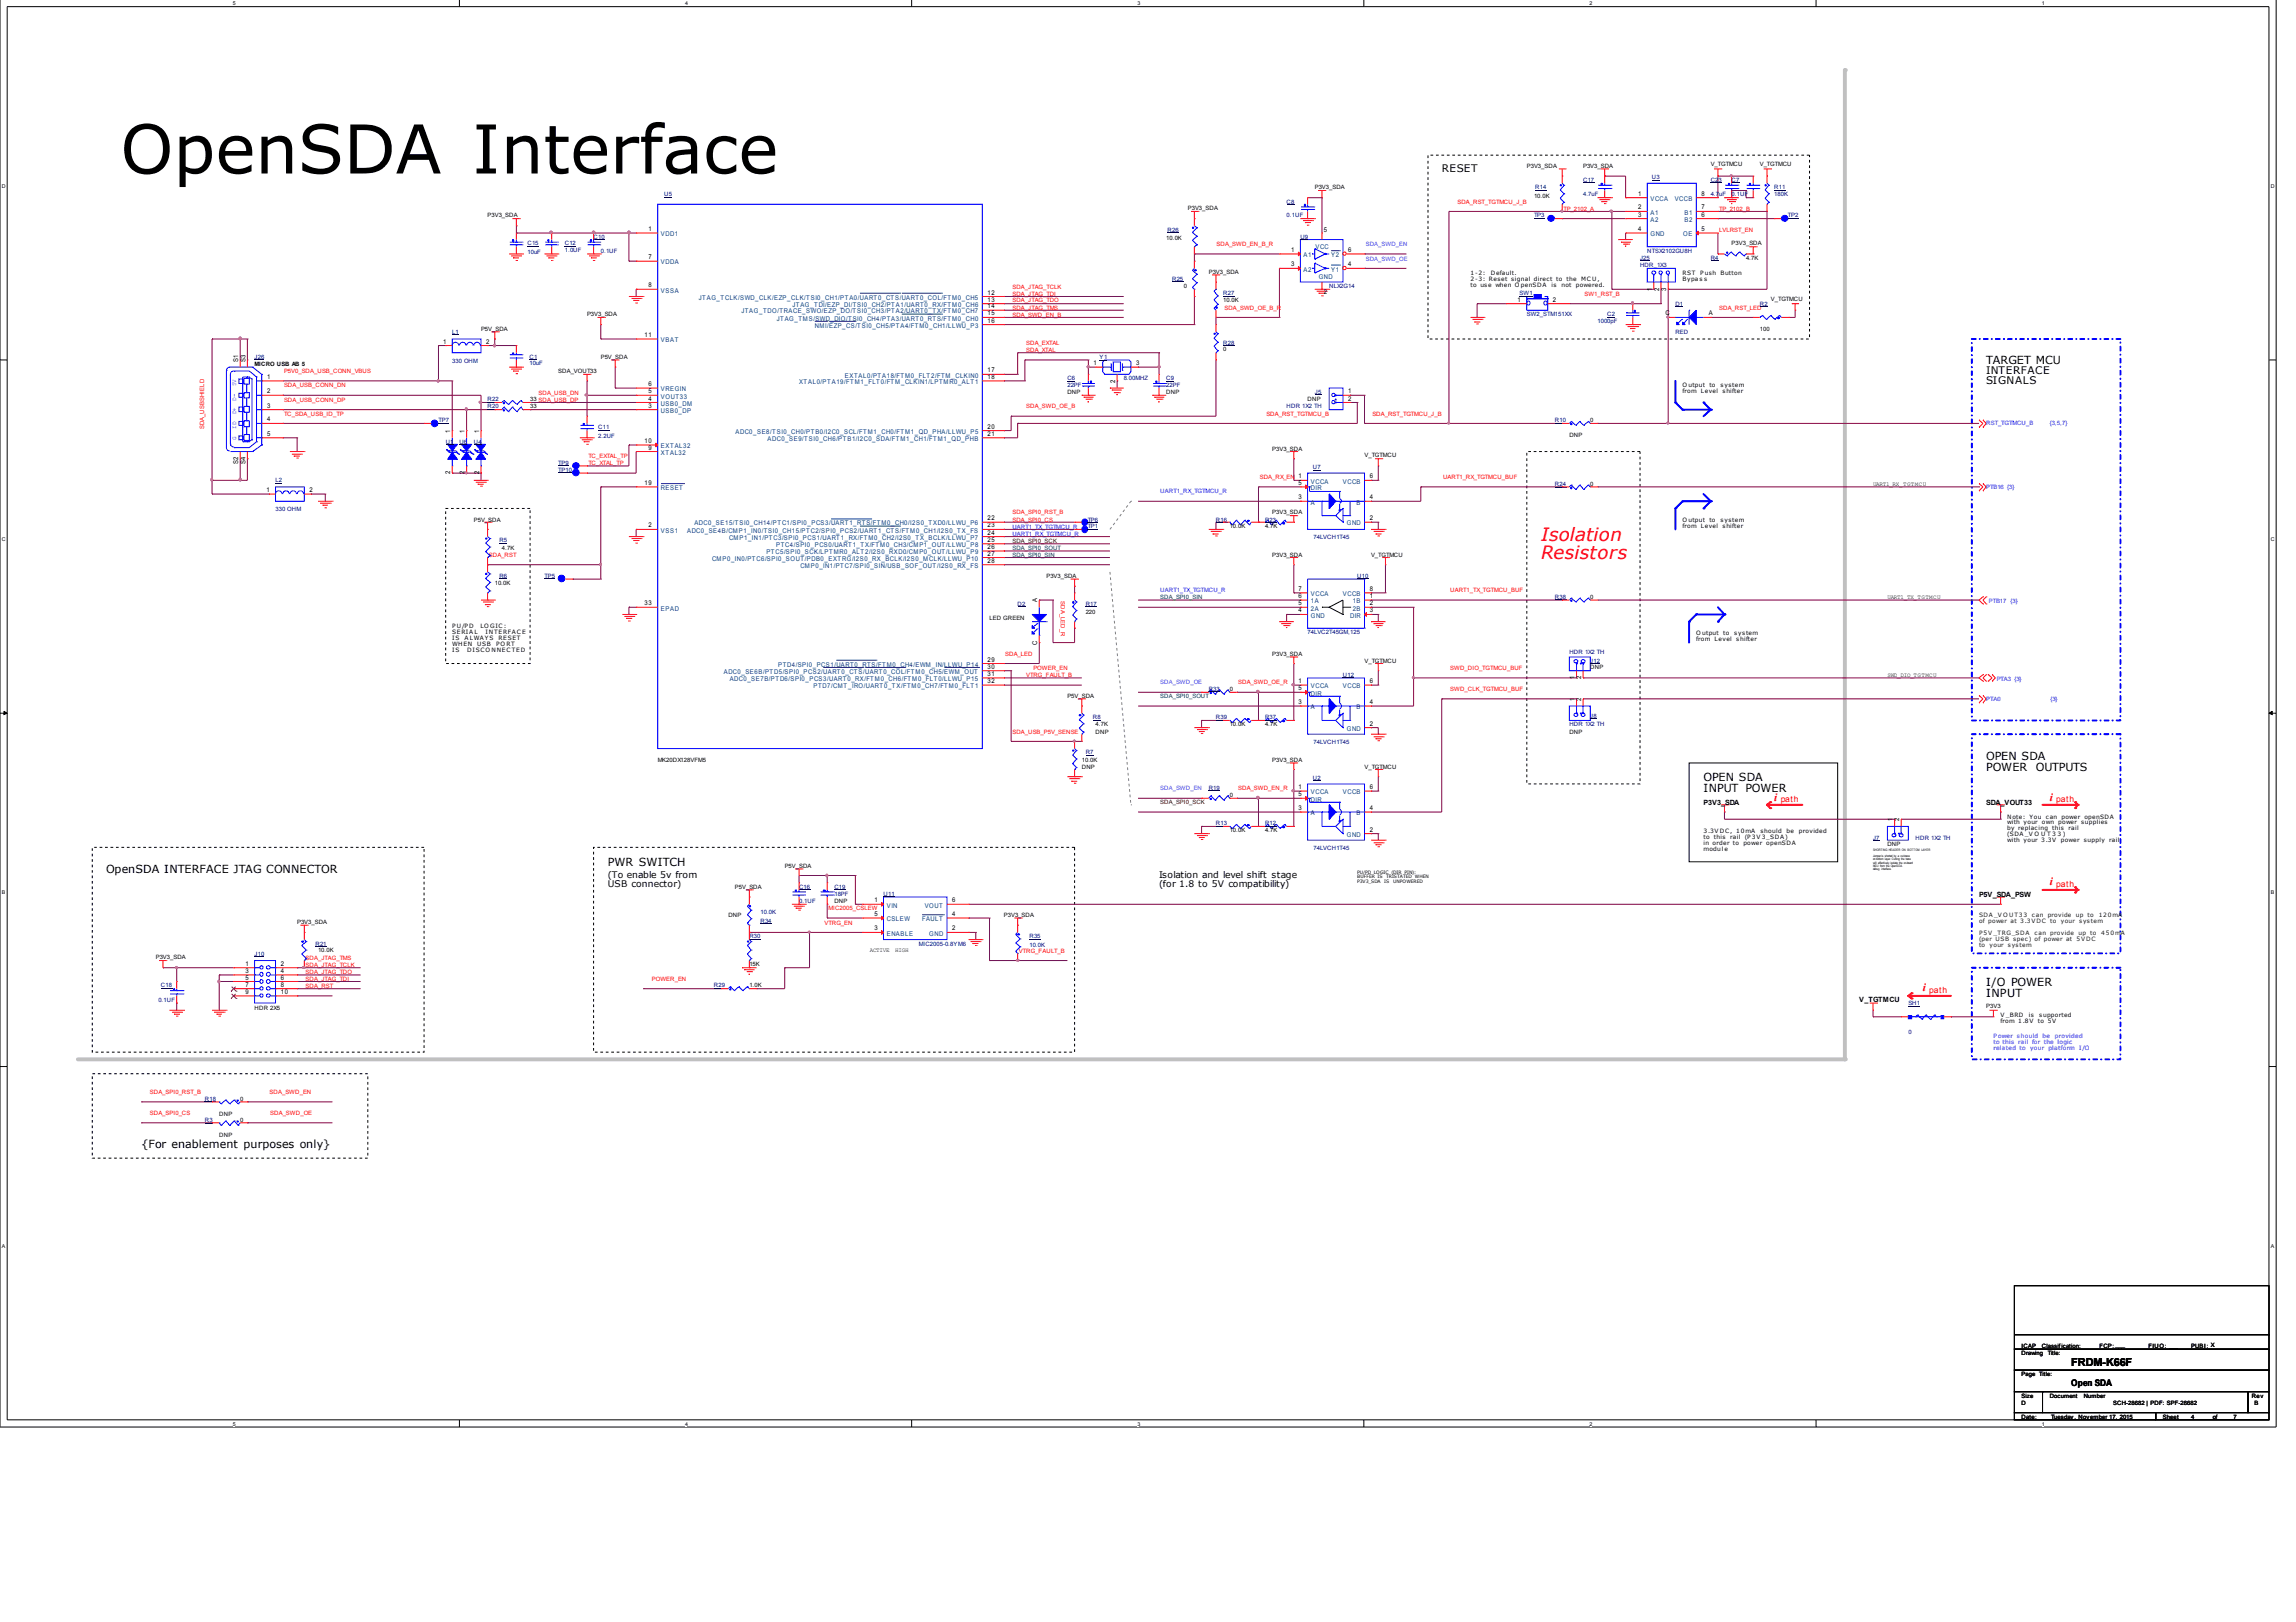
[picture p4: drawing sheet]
<svg xmlns="http://www.w3.org/2000/svg" width="297mm" height="210mm" viewBox="0 0 297 210" stroke-linecap="round" stroke-linejoin="round" font-family="sans-serif">
<defs><g id="words">
<text font-size="8.7" x="15.6" y="22.5">OpenSDA Interface</text>
<g font-size="2.4" fill="#f00">
<text x="199.4" y="69.9">Isolation</text>
<text x="199.4" y="72.3">Resistors</text>
</g>
<g font-size="1.4">
<text x="186.5" y="22.3">RESET</text>
<text x="257" y="47.1">TARGET MCU</text>
<text x="257" y="48.4">INTERFACE</text>
<text x="257" y="49.7">SIGNALS</text>
<text x="220.4" y="101">OPEN SDA</text>
<text x="257" y="98.3">OPEN SDA</text>
<text x="257" y="99.8">POWER</text>
<text x="263.4" y="99.8">OUTPUTS</text>
<text x="220.4" y="102.5">INPUT POWER</text>
<text x="13.7" y="113">OpenSDA INTERFACE JTAG CONNECTOR</text>
<text x="78.7" y="112">PWR SWITCH</text>
<text x="257" y="127.6">I/O POWER</text>
<text x="257" y="129">INPUT</text>
<text x="18.3" y="148.6">{For enablement purposes only}</text>
<text x="268" y="176.8">FRDM-K66F</text>
</g>
<g font-size="1.4" fill="#f00">
<text x="229.5" y="103.6">i</text>
<text x="265.2" y="103.6">i</text>
<text x="265.2" y="114.6">i</text>
<text x="248.8" y="128.3">i</text>
</g>
<g font-size="1.2">
<text x="78.7" y="113.6">(To enable 5v from</text>
<text x="149.9" y="113.6">Isolation and level shift stage</text>
<text x="78.7" y="114.8">USB connector)</text>
<text x="149.9" y="114.8">(for 1.8 to 5V compatibility)</text>
<text x="268" y="179.3">Open SDA</text>
</g>
<g font-size="1.1" fill="#f00">
<text x="230.4" y="103.7">path</text>
<text x="266" y="103.7">path</text>
<text x="266" y="114.7">path</text>
<text x="249.6" y="128.5">path</text>
</g>
<g font-size=".9">
<text x="220.4" y="104.2">P3V3_SDA</text>
<text x="257" y="104.2">SDA_VOUT33</text>
<text x="256" y="116.1">P5V_SDA_PSW</text>
<text x="240.5" y="129.6">V_TGTMCU</text>
</g>
<g font-size=".8">
<text x="197.5" y="21.8">P3V3_SDA</text>
<text x="204.8" y="21.8">P3V3_SDA</text>
<text x="221.3" y="21.5">V_TGTMCU</text>
<text x="227.7" y="21.5">V_TGTMCU</text>
<text x="63.1" y="28.1">P3V3_SDA</text>
<text x="83.9" y="29.9">1</text>
<text x="153.7" y="27.2">P3V3_SDA</text>
<text x="170.1" y="24.5">P3V3_SDA</text>
<text x="198.5" y="25.6">10.0K</text>
<text x="211.9" y="25.3">1</text>
<text x="211.9" y="27.1">2</text>
<text x="211.9" y="28">3</text>
<text x="211.9" y="29.9">4</text>
<text x="220.1" y="25.3">8</text>
<text x="220.1" y="27.1">7</text>
<text x="220.1" y="28">6</text>
<text x="220.1" y="29.9">5</text>
<text x="83.9" y="33.5">7</text>
<text x="150.9" y="31.1">10.0K</text>
<text x="156.4" y="35.5">P3V3_SDA</text>
<text x="167" y="34.5">3</text>
<text x="167" y="32.6">1</text>
<text x="171.3" y="30.1">5</text>
<text x="174.4" y="32.6">6</text>
<text x="174.4" y="34.5">4</text>
<text x="190.2" y="35.6">1-2:</text>
<text x="192.9" y="35.6">Default.</text>
<text x="217.7" y="35.6">RST</text>
<text x="220" y="35.6">P ush Button</text>
<text x="224" y="31.8">P3V3_SDA</text>
<text x="225.9" y="33.6">4.7K</text>
<text x="75.9" y="40.9">P3V3_SDA</text>
<text x="83.9" y="37.2">8</text>
<text x="127.8" y="38.1">12</text>
<text x="127.8" y="39">13</text>
<text x="127.8" y="39.9">14</text>
<text x="127.8" y="40.8">15</text>
<text x="127.8" y="41.8">16</text>
<text x="153.2" y="37.3">0</text>
<text x="158.2" y="39.1">10.0K</text>
<text x="171.3" y="38">2</text>
<text x="190.2" y="36.3">2-3: Reset signal direct to</text>
<text x="190.2" y="37.1">to use when O penSDA</text>
<text x="196.3" y="39">1</text>
<text x="200.7" y="37.1">is</text>
<text x="200.9" y="39">2</text>
<text x="202" y="37.1">not</text>
<text x="202.7" y="36.3">the</text>
<text x="203.9" y="37.1">powered.</text>
<text x="204.5" y="36.3">MC U,</text>
<text x="213.7" y="37.6" transform="rotate(-90 213.7 37.6)">1</text>
<text x="214.6" y="37.6" transform="rotate(-90 214.6 37.6)">2</text>
<text x="215.5" y="40.8">C</text>
<text x="215.6" y="37.6" transform="rotate(-90 215.6 37.6)">3</text>
<text x="217.7" y="36.3">Bypa s s</text>
<text x="221.1" y="40.8">A</text>
<text x="229.1" y="39">V_TGTMCU</text>
<text x="30.8" y="46.8" transform="rotate(-90 30.8 46.8)">S1</text>
<text x="31.7" y="46.8" transform="rotate(-90 31.7 46.8)">S3</text>
<text x="32.9" y="47.3">MICRO USB AB 5</text>
<text x="57.3" y="44.5">1</text>
<text x="62.2" y="42.8">P5V_SDA</text>
<text x="62.9" y="44.5">2</text>
<text x="77.7" y="46.4">P5V_SDA</text>
<text x="83.4" y="43.6">11</text>
<text x="141.5" y="47.3">1</text>
<text x="147" y="47.3">3</text>
<text x="158.2" y="45.5">0</text>
<text x="227.7" y="42.9">100</text>
<text x="34.5" y="49">1</text>
<text x="34.5" y="50.9">2</text>
<text x="34.5" y="52.8">3</text>
<text x="68.6" y="52.8">33</text>
<text x="68.6" y="51.9">33 SDA_USB_DP</text>
<text x="72.2" y="48.3">SDA_VOUT33</text>
<text x="83.9" y="50">6</text>
<text x="83.9" y="50.9">5</text>
<text x="83.9" y="51.8">4</text>
<text x="83.9" y="52.8">3</text>
<text x="127.8" y="48.2">17</text>
<text x="127.8" y="49">18</text>
<text x="138.1" y="51">DNP</text>
<text x="144.3" y="49.5" transform="rotate(-90 144.3 49.5)">2</text>
<text x="150.9" y="51">DNP</text>
<text x="169.2" y="51.9">DNP</text>
<text x="174.4" y="50.9">1</text>
<text x="174.4" y="51.8">2</text>
<text x="217.7" y="50.1">O utput</text>
<text x="217.7" y="50.9">from Level</text>
<text x="221.1" y="50.1">to</text>
<text x="222.6" y="50.1">system</text>
<text x="222.8" y="50.9">shifter</text>
<text x="34.5" y="54.5">4</text>
<text x="34.5" y="56.4">5</text>
<text x="58.3" y="56" transform="rotate(-90 58.3 56)">1</text>
<text x="60.1" y="56" transform="rotate(-90 60.1 56)">1</text>
<text x="62" y="56" transform="rotate(-90 62 56)">1</text>
<text x="83.4" y="57.3">10</text>
<text x="83.9" y="58.2">9</text>
<text x="127.8" y="55.5">20</text>
<text x="127.8" y="56.4">21</text>
<text x="164.6" y="58.3">P3V3_SDA</text>
<text x="176.5" y="59.2">V_TGTMCU</text>
<text x="203" y="56.6">DNP</text>
<text x="205.7" y="54.6">0</text>
<text x="30.8" y="60" transform="rotate(-90 30.8 60)">S2</text>
<text x="31.7" y="60" transform="rotate(-90 31.7 60)">S4</text>
<text x="34.5" y="63.7">1</text>
<text x="40" y="63.7">2</text>
<text x="58.3" y="61.4" transform="rotate(-90 58.3 61.4)">2</text>
<text x="60.1" y="61.4" transform="rotate(-90 60.1 61.4)">2</text>
<text x="62" y="61.4" transform="rotate(-90 62 61.4)">2</text>
<text x="83.4" y="62.8">19</text>
<text x="168" y="61.9">1</text>
<text x="168" y="64.6">3</text>
<text x="168" y="62.8">5</text>
<text x="177.2" y="64.6">4</text>
<text x="177.2" y="61.9">6</text>
<text x="205.7" y="62.9">0</text>
<text x="242.3" y="62.9">UART1_RX_TGTMCU</text>
<text x="61.3" y="67.5">P5V_SDA</text>
<text x="64.9" y="71.1">4.7K</text>
<text x="83.9" y="68.3">2</text>
<text x="127.8" y="68.3">23</text>
<text x="127.8" y="69.2">24</text>
<text x="127.8" y="70.1">25</text>
<text x="127.8" y="71">26</text>
<text x="127.8" y="71.9">27</text>
<text x="127.8" y="67.3">22</text>
<text x="159.1" y="68.3">10.0K</text>
<text x="163.7" y="68.3">4.7K</text>
<text x="164.6" y="66.6">P3V3_SDA</text>
<text x="177.2" y="67.3">2</text>
<text x="217.7" y="67.6">O utput</text>
<text x="217.7" y="68.3">from Level</text>
<text x="221.1" y="67.6">to</text>
<text x="222.6" y="67.6">system</text>
<text x="222.8" y="68.3">shifter</text>
<text x="64" y="75.7">10.0K</text>
<text x="127.8" y="72.8">28</text>
<text x="134.2" y="77.9" transform="rotate(-90 134.2 77.9)">A</text>
<text x="135.4" y="74.8">P3V3_SDA</text>
<text x="164.6" y="72.1">P3V3_SDA</text>
<text x="168" y="77.4">6</text>
<text x="168" y="76.5">7</text>
<text x="177.2" y="76.5">8</text>
<text x="177.2" y="77.4">1</text>
<text x="177.4" y="72.1">V_TGTMCU</text>
<text x="205.7" y="77.5">0</text>
<text x="244.2" y="77.5">UART1_TX_TGTMCU</text>
<text x="58.5" y="81.3">P U/P D</text>
<text x="58.5" y="82.1">SERIA L</text>
<text x="58.5" y="82.8">IS</text>
<text x="58.5" y="83.6">WHEN</text>
<text x="60.1" y="82.8">A LWA YS</text>
<text x="61.7" y="83.6">USB</text>
<text x="62.1" y="81.3">LO GIC :</text>
<text x="62.8" y="82.1">INTERFA C E</text>
<text x="64.2" y="83.6">P O RT</text>
<text x="64.5" y="82.8">RESET</text>
<text x="83.4" y="78.3">33</text>
<text x="128" y="80.3">LED GREEN</text>
<text x="134.2" y="83.5" transform="rotate(-90 134.2 83.5)">C</text>
<text x="140.5" y="79.5">220</text>
<text x="168" y="78.3">5</text>
<text x="168" y="79.3">4</text>
<text x="177.2" y="79.3">3</text>
<text x="177.2" y="78.3">2</text>
<text x="219.5" y="82.1">O utput</text>
<text x="219.5" y="82.9">from Level</text>
<text x="222.9" y="82.1">to</text>
<text x="224.4" y="82.1">system</text>
<text x="224.6" y="82.9">shifter</text>
<text x="58.5" y="84.3">IS</text>
<text x="60.5" y="84.3">DISC O NNEC TED</text>
<text x="127.8" y="85.6">29</text>
<text x="127.8" y="86.5">30</text>
<text x="127.8" y="87.5">31</text>
<text x="127.8" y="88.4">32</text>
<text x="159.1" y="89.4">0</text>
<text x="164.6" y="84.9">P3V3_SDA</text>
<text x="168" y="88.4">1</text>
<text x="168" y="89.3">5</text>
<text x="176.5" y="85.8">V_TGTMCU</text>
<text x="177.2" y="88.4">6</text>
<text x="203.7" y="87.9" transform="rotate(-90 203.7 87.9)">1</text>
<text x="204.6" y="87.9" transform="rotate(-90 204.6 87.9)">2</text>
<text x="205.7" y="86.6">DNP</text>
<text x="244.2" y="87.6">SWD_DIO_TGTMCU</text>
<text x="138.1" y="90.4">P5V_SDA</text>
<text x="141.7" y="94">4.7K</text>
<text x="141.7" y="94.9">DNP</text>
<text x="159.1" y="94">10.0K</text>
<text x="163.7" y="94">4.7K</text>
<text x="168" y="91.1">3</text>
<text x="177.2" y="93.9">2</text>
<text x="177.2" y="91.1">4</text>
<text x="203" y="94.9">DNP</text>
<text x="203.7" y="90.7" transform="rotate(-90 203.7 90.7)">1</text>
<text x="204.6" y="90.7" transform="rotate(-90 204.6 90.7)">2</text>
<text x="85.1" y="98.6">MK20DX128VFM5</text>
<text x="140" y="98.6">10.0K</text>
<text x="140" y="99.5">DNP</text>
<text x="164.6" y="98.6">P3V3_SDA</text>
<text x="176.5" y="99.5">V_TGTMCU</text>
<text x="159.1" y="103.1">0</text>
<text x="159.1" y="107.7">10.0K</text>
<text x="163.7" y="107.7">4.7K</text>
<text x="168" y="102.1">1</text>
<text x="168" y="104.8">3</text>
<text x="168" y="103.1">5</text>
<text x="177.2" y="107.6">2</text>
<text x="177.2" y="104.8">4</text>
<text x="177.2" y="102.1">6</text>
<text x="220.4" y="107.8">3.3V DC , 10mA</text>
<text x="227.7" y="107.8">should</text>
<text x="231.1" y="107.8">be</text>
<text x="232.7" y="107.8">provided</text>
<text x="244.9" y="106.3" transform="rotate(-90 244.9 106.3)">1</text>
<text x="245.7" y="106.3" transform="rotate(-90 245.7 106.3)">2</text>
<text x="259.7" y="105.9">Note: You can power openSDA</text>
<text x="259.7" y="106.7">with your own power supplies</text>
<text x="259.7" y="107.5">by replacing</text>
<text x="265.5" y="107.5">this</text>
<text x="267.6" y="107.5">rail</text>
<text x="101.5" y="112.3">P5V_SDA</text>
<text x="220.4" y="108.6">to</text>
<text x="220.4" y="109.3">in order to</text>
<text x="220.4" y="110.1">modul e</text>
<text x="221.7" y="108.6">this</text>
<text x="223.9" y="108.6">rail</text>
<text x="225.5" y="109.3">power openSDA</text>
<text x="225.7" y="108.6">(P 3V 3_SDA )</text>
<text x="244.2" y="109.5">DNP</text>
<text x="259.7" y="108.2">(SDA _V O U T 3 3 )</text>
<text x="259.7" y="109">with your 3.3V</text>
<text x="266.6" y="109">power supply</text>
<text x="272.9" y="109">rail</text>
<text x="38.4" y="119.6">P3V3_SDA</text>
<text x="94.2" y="118.6">DNP</text>
<text x="95.1" y="115">P5V_SDA</text>
<text x="107.9" y="116.9">DNP</text>
<text x="113.1" y="118.5">5</text>
<text x="113.1" y="116.8">1</text>
<text x="123.2" y="116.8">6</text>
<text x="123.2" y="118.5">4</text>
<text x="129.9" y="118.6">P3V3_SDA</text>
<text x="20.2" y="124.1">P3V3_SDA</text>
<text x="31.7" y="125">1</text>
<text x="31.7" y="125.9">3</text>
<text x="36.3" y="125">2</text>
<text x="36.3" y="125.9">4</text>
<text x="41.1" y="123.2">10.0K</text>
<text x="96.9" y="125.1">15K</text>
<text x="112.5" y="123.2">ACTIVE</text>
<text x="113.1" y="120.4">3</text>
<text x="115.8" y="123.2">HIGH</text>
<text x="123.2" y="120.4">2</text>
<text x="31.7" y="126.8">5</text>
<text x="31.7" y="127.7">7</text>
<text x="31.7" y="128.6">9</text>
<text x="32.9" y="130.7">HDR 2X5</text>
<text x="36.3" y="126.8">6</text>
<text x="36.3" y="127.7">8</text>
<text x="36.3" y="128.6">10</text>
<text x="96.9" y="127.8">1.0K</text>
<text x="257" y="130.4">P3V3</text>
<text x="258.8" y="131.6">V _BRD</text>
<text x="262.5" y="131.6">is</text>
<text x="263.8" y="131.6">supported</text>
<text x="258.8" y="132.3">from 1.8V</text>
<text x="263.6" y="132.3">to 5V</text>
<text x="31.1" y="142.4">0</text>
<text x="28.4" y="147.1">DNP</text>
<text x="28.4" y="144.4">DNP</text>
<text x="31.1" y="145.2">0</text>
<text x="261.5" y="175.4">Drawing</text>
<text x="261.5" y="178.1">Page Title:</text>
<text x="261.5" y="174.4">ICAP</text>
<text x="264.2" y="174.4">Classification:</text>
<text x="264.9" y="175.4">Title:</text>
<text x="271.6" y="174.4">FCP:___</text>
<text x="278" y="174.4">FIUO: ___</text>
<text x="283.5" y="174.4">PUBI: X</text>
<text x="261.5" y="180.9">Size</text>
<text x="261.5" y="183.6">Date:</text>
<text x="261.5" y="181.8">D</text>
<text x="265.2" y="180.9">Document</text>
<text x="265.3" y="183.6">Tuesday, November 17, 2015</text>
<text x="269.6" y="180.9">Number</text>
<text x="273.4" y="181.8">SCH-28682 | PDF: SPF-28682</text>
<text x="279.8" y="183.6">Sheet</text>
<text x="283.5" y="183.6">4</text>
<text x="286.3" y="183.6">of</text>
<text x="289" y="183.6">7</text>
<text x="291.3" y="180.9">Rev</text>
<text x="291.7" y="181.8">B</text>
</g>
<g font-size=".8" fill="#000080">
<text x="204.8" y="23.6">C17</text>
<text x="213.7" y="23.2">U3</text>
<text x="221.3" y="23.6">C23</text>
<text x="224" y="23.6">C7</text>
<text x="85.9" y="25.4">U5</text>
<text x="151" y="30">R26</text>
<text x="166.5" y="26.3">C8</text>
<text x="166.5" y="28.1">0.1UF</text>
<text x="198.5" y="28.1">TP3</text>
<text x="198.6" y="24.5">R14</text>
<text x="204.8" y="25.4">4.7uF</text>
<text x="221.3" y="25.4">4.7uF</text>
<text x="224" y="25.4">0.1UF</text>
<text x="229.5" y="24.5">R11</text>
<text x="229.5" y="25.4">180K</text>
<text x="231.3" y="28.1">TP2</text>
<text x="68.2" y="31.8">C15</text>
<text x="68.2" y="32.9">10uF</text>
<text x="73.1" y="31.8">C12</text>
<text x="73.1" y="32.6">1.0UF</text>
<text x="76.8" y="30.9">C10</text>
<text x="77.7" y="32.7">0.1UF</text>
<text x="168.2" y="30.9">U9</text>
<text x="212.2" y="33.6">J25</text>
<text x="212.2" y="34.6">HDR_1X3</text>
<text x="213.1" y="32.7">NTSX2102GU8H</text>
<text x="221.3" y="33.6">R4</text>
<text x="151.6" y="36.3">R25</text>
<text x="158.2" y="38.2">R27</text>
<text x="172" y="37.3">NLX2G14</text>
<text x="196.6" y="38.2">SW1</text>
<text x="197.5" y="40.9">SW2_STM151XX</text>
<text x="206.7" y="41.8">1000pF</text>
<text x="207.9" y="40.9">C2</text>
<text x="216.7" y="39.6">D1</text>
<text x="227.7" y="39.6">R2</text>
<text x="32.9" y="46.4">J26</text>
<text x="58.5" y="43.2">L1</text>
<text x="58.5" y="47">330 OHM</text>
<text x="68.5" y="46.4">C1</text>
<text x="68.5" y="47.3">10uF</text>
<text x="142.2" y="46.5">Y1</text>
<text x="158.2" y="44.6">R28</text>
<text x="216.7" y="43.3">RED</text>
<text x="63.1" y="52.8">R20</text>
<text x="63.1" y="51.9">R22</text>
<text x="138.1" y="49.2">C6</text>
<text x="138.1" y="50.1">22PF</text>
<text x="145.4" y="49.2">8.00MHZ</text>
<text x="150.9" y="49.2">C9</text>
<text x="150.9" y="50.1">22PF</text>
<text x="166.5" y="52.8">HDR 1X2 TH</text>
<text x="170.1" y="51">J5</text>
<text x="56.7" y="54.6">TP7</text>
<text x="57.7" y="57.4">U1</text>
<text x="59.4" y="57.4">U6</text>
<text x="61.3" y="57.4">U4</text>
<text x="77.4" y="55.6">C11</text>
<text x="77.4" y="56.7">2.2UF</text>
<text x="201.2" y="54.6">R10</text>
<text x="35.6" y="62.4">L2</text>
<text x="72.2" y="61.1">TP10</text>
<text x="72.2" y="60.1">TP9</text>
<text x="169.8" y="60.7">U7</text>
<text x="201.2" y="62.9">R24</text>
<text x="35.6" y="66.1">330 OHM</text>
<text x="64.6" y="70.2">R5</text>
<text x="140.7" y="68.3">TP1</text>
<text x="140.7" y="67.5">TP6</text>
<text x="157.3" y="67.5">R16</text>
<text x="163.7" y="67.5">R23</text>
<text x="169.9" y="69.8">74LVCH1T45</text>
<text x="64.6" y="74.8">R6</text>
<text x="70.4" y="74.8">TP5</text>
<text x="175.6" y="74.8">U10</text>
<text x="201.2" y="77.5">R38</text>
<text x="131.7" y="78.4">D2</text>
<text x="140.5" y="78.4">R17</text>
<text x="169.2" y="82.1">74LVC2T45GM,125</text>
<text x="156.4" y="89.4">R33</text>
<text x="173.7" y="87.6">U12</text>
<text x="203" y="84.7">HDR 1X2 TH</text>
<text x="205.7" y="85.8">J12</text>
<text x="141.4" y="93.1">R8</text>
<text x="157.3" y="93.1">R39</text>
<text x="163.7" y="93.1">R37</text>
<text x="203" y="94">HDR 1X2 TH</text>
<text x="205.7" y="92.9">J8</text>
<text x="140.5" y="97.6">R7</text>
<text x="169.8" y="100.9">U2</text>
<text x="169.9" y="96.3">74LVCH1T45</text>
<text x="156.4" y="102.2">R19</text>
<text x="157.3" y="106.8">R13</text>
<text x="163.7" y="106.8">R12</text>
<text x="169.9" y="110">74LVCH1T45</text>
<text x="242.3" y="108.6">J7</text>
<text x="247.8" y="108.6">HDR 1X2 TH</text>
<text x="98.4" y="119.4">R34</text>
<text x="98.4" y="118.3">10.0K</text>
<text x="103.4" y="115">C16</text>
<text x="103.4" y="116.9">0.1UF</text>
<text x="107.9" y="115">C19</text>
<text x="107.9" y="115.9">18PF</text>
<text x="114.3" y="115.9">U11</text>
<text x="32.9" y="123.7">J10</text>
<text x="40.8" y="122.4">R21</text>
<text x="96.9" y="121.4">R30</text>
<text x="118.9" y="122.4">MIC2005-0.8YM6</text>
<text x="133.2" y="121.4">R35</text>
<text x="133.2" y="122.5">10.0K</text>
<text x="20.5" y="129.6">0.1UF</text>
<text x="20.8" y="127.8">C18</text>
<text x="92.4" y="127.8">R29</text>
<text x="246.9" y="130.1">SH1</text>
<text x="246.9" y="133.9">0</text>
<text x="26.5" y="142.4">R18</text>
<text x="26.5" y="145.2">R3</text>
</g>
<g font-size=".8" fill="#f00">
<text x="188.6" y="26.3">SDA_RST_TGTMCU_J_B</text>
<text x="202.3" y="27.3">TP_2102_A</text>
<text x="222.4" y="27.3">TP_2102_B</text>
<text x="222.4" y="30">LVLRST_EN</text>
<text x="157.4" y="31.8">SDA_SWD_EN_B_R</text>
<text x="131" y="41">SDA_SWD_EN_B</text>
<text x="131" y="37.4">SDA_JTAG_TCLK</text>
<text x="131" y="38.3">SDA_JTAG_TDI</text>
<text x="131" y="39.1">SDA_JTAG_TDO</text>
<text x="131" y="40.1">SDA_JTAG_TMS</text>
<text x="158.4" y="40.1">SDA_SWD_OE_B_R</text>
<text x="205" y="38.3">SW1_RST_B</text>
<text x="222.4" y="40.1">SDA_RST_LED</text>
<text x="132.8" y="45.6">SDA_XTAL</text>
<text x="132.8" y="44.6">SDA_EXTAL</text>
<text x="36.7" y="53.8">TC_SDA_USB_ID_TP</text>
<text x="36.7" y="52">SDA_USB_CONN_DP</text>
<text x="36.7" y="50.1">SDA_USB_CONN_DN</text>
<text x="36.7" y="48.3">P5V0_SDA_USB_CONN_VBUS</text>
<text x="69.7" y="51.1">SDA_USB_DN</text>
<text x="132.8" y="52.8">SDA_SWD_OE_B</text>
<text x="163.8" y="53.8">SDA_RST_TGTMCU_B</text>
<text x="177.5" y="53.8">SDA_RST_TGTMCU_J_B</text>
<text x="26.4" y="55.6" transform="rotate(-90 26.4 55.6)">SDA_USBSHIELD</text>
<text x="76.1" y="59.3">TC_EXTAL_TP</text>
<text x="76.1" y="60.2">TC_XTAL_TP</text>
<text x="163" y="62">SDA_RX_EN</text>
<text x="186.7" y="62">UART1_RX_TGTMCU_BUF</text>
<text x="131" y="67.5">SDA_SPI0_CS</text>
<text x="131" y="66.6">SDA_SPI0_RST_B</text>
<text x="63.2" y="72.1">SDA_RST</text>
<text x="137.2" y="77.8" transform="rotate(90 137.2 77.8)">SDA_LED_R</text>
<text x="187.6" y="76.6">UART1_TX_TGTMCU_BUF</text>
<text x="130" y="84.9">SDA_LED</text>
<text x="132.8" y="87.6">VTRG_FAULT_B</text>
<text x="133.7" y="86.7">POWER_EN</text>
<text x="160.2" y="88.6">SDA_SWD_OE_R</text>
<text x="187.6" y="86.7">SWD_DIO_TGTMCU_BUF</text>
<text x="187.6" y="89.4">SWD_CLK_TGTMCU_BUF</text>
<text x="131" y="94.9">SDA_USB_P5V_SENSE</text>
<text x="160.2" y="102.3">SDA_SWD_EN_R</text>
<text x="106.7" y="119.6">VTRG_EN</text>
<text x="107.2" y="117.8">MIC2005_CSLEW</text>
<text x="39.5" y="125.2">SDA_JTAG_TCLK</text>
<text x="39.5" y="126">SDA_JTAG_TDO</text>
<text x="39.5" y="124.2">SDA_JTAG_TMS</text>
<text x="131.8" y="123.3">VTRG_FAULT_B</text>
<text x="39.5" y="127.9">SDA_RST</text>
<text x="39.5" y="126.9">SDA_JTAG_TDI</text>
<text x="84.3" y="126.9">POWER_EN</text>
<text x="19.4" y="141.6">SDA_SPI0_RST_B</text>
<text x="34.9" y="141.6">SDA_SWD_EN</text>
<text x="19.4" y="144.3">SDA_SPI0_CS</text>
<text x="35" y="144.3">SDA_SWD_OE</text>
</g>
<g font-size=".8" fill="#004080">
<text x="213.5" y="26">VCCA</text>
<text x="213.5" y="27.8">A1</text>
<text x="213.5" y="28.7">A2</text>
<text x="216.7" y="26">VCCB</text>
<text x="217.9" y="27.8">B1</text>
<text x="217.9" y="28.7">B2</text>
<text x="85.5" y="30.6">VDD1</text>
<text x="85.5" y="34.2">VDDA</text>
<text x="168.7" y="35.2">A2</text>
<text x="168.7" y="33.3">A1</text>
<text x="170.2" y="32.3">VCC</text>
<text x="172.2" y="33.3">Y2</text>
<text x="172.2" y="35.2">Y1</text>
<text x="213.5" y="30.6">GND</text>
<text x="217.8" y="30.6">OE</text>
<text x="85.5" y="37.9">VSSA</text>
<text x="90.4" y="38.8">JTAG_TCLK/SWD_CLK/EZP_CLK/TSI0_CH1/PTA0/UART0_CTS/UART0_COL/FTM0_CH5</text>
<text x="95.9" y="40.6">JTAG_TDO/TRACE_SWO/EZP_DO/TSI0_CH3/PTA2/UART0_TX/FTM0_CH7</text>
<text x="100.5" y="41.5">JTAG_TMS/SWD_DIO/TSI0_CH4/PTA3/UART0_RTS/FTM0_CH0</text>
<text x="102.5" y="39.7">JTAG_TDI/EZP_DI/TSI0_CH2/PTA1/UART0_RX/FTM0_CH6</text>
<text x="170.6" y="36.1">GND</text>
<text x="85.5" y="44.3">VBAT</text>
<text x="105.4" y="42.4">NMI/EZP_CS/TSI0_CH5/PTA4/FTM0_CH1/LLWU_P3</text>
<text x="85.5" y="50.6">VREGIN</text>
<text x="85.5" y="51.6">VOUT33</text>
<text x="85.5" y="52.5">USB0_DM</text>
<text x="85.5" y="53.4">USB0_DP</text>
<text x="103.4" y="49.7">XTAL0/PTA19/FTM1_FLT0/FTM_CLKIN1/LPTMR0_ALT1</text>
<text x="109.3" y="48.9">EXTAL0/PTA18/FTM0_FLT2/FTM_CLKIN0</text>
<text x="85.5" y="58">EXTAL32</text>
<text x="85.5" y="58.9">XTAL32</text>
<text x="95.2" y="56.1">ADC0_SE8/TSI0_CH0/PTB0/I2C0_SCL/FTM1_CH0/FTM1_QD_PHA/LLWU_P5</text>
<text x="99.3" y="57.1">ADC0_SE9/TSI0_CH6/PTB1/I2C0_SDA/FTM1_CH1/FTM1_QD_PHB</text>
<text x="85.5" y="63.4">RESET</text>
<text x="169.6" y="62.6">VCCA</text>
<text x="169.6" y="65.3">A</text>
<text x="169.6" y="63.4">DIR</text>
<text x="173.7" y="62.6">VCCB</text>
<text x="175.5" y="65.3">B</text>
<text x="85.5" y="68.9">VSS1</text>
<text x="88.9" y="68.9">ADC0_SE4B/CMP1_IN0/TSI0_CH15/PTC2/SPI0_PCS2/UART1_CTS/FTM0_CH1/I2S0_TX_FS</text>
<text x="89.8" y="68">ADC0_SE15/TSI0_CH14/PTC1/SPI0_PCS3/UART1_RTS/FTM0_CH0/I2S0_TXD0/LLWU_P6</text>
<text x="94.3" y="69.9">CMP1_IN1/PTC3/SPI0_PCS1/UART1_RX/FTM0_CH2/I2S0_TX_BCLK/LLWU_P7</text>
<text x="99.1" y="71.7">PTC5/SPI0_SCK/LPTMR0_ALT2/I2S0_RXD0/CMP0_OUT/LLWU_P9</text>
<text x="100.4" y="70.8">PTC4/SPI0_PCS0/UART1_TX/FTM0_CH3/CMP1_OUT/LLWU_P8</text>
<text x="174.2" y="68">GND</text>
<text x="92.1" y="72.6">CMP0_IN0/PTC6/SPI0_SOUT/PDB0_EXTRG/I2S0_RX_BCLK/I2S0_MCLK/LLWU_P10</text>
<text x="103.5" y="73.5">CMP0_IN1/PTC7/SPI0_SIN/USB_SOF_OUT/I2S0_RX_FS</text>
<text x="169.6" y="77.1">VCCA</text>
<text x="173.7" y="77.1">VCCB</text>
<text x="85.5" y="79">EPAD</text>
<text x="169.6" y="78.1">1A</text>
<text x="169.6" y="79">2A</text>
<text x="169.6" y="79.9">GND</text>
<text x="174.7" y="79.9">DIR</text>
<text x="175" y="78.1">1B</text>
<text x="175" y="79">2B</text>
<text x="93.6" y="87.2">ADC0_SE6B/PTD5/SPI0_PCS2/UART0_CTS/UART0_COL/FTM0_CH5/EWM_OUT</text>
<text x="94.4" y="88.2">ADC0_SE7B/PTD6/SPI0_PCS3/UART0_RX/FTM0_CH6/FTM0_FLT0/LLWU_P15</text>
<text x="100.7" y="86.3">PTD4/SPI0_PCS1/UART0_RTS/FTM0_CH4/EWM_IN/LLWU_P14</text>
<text x="105.2" y="89.1">PTD7/CMT_IRO/UART0_TX/FTM0_CH7/FTM0_FLT1</text>
<text x="169.6" y="89.1">VCCA</text>
<text x="173.7" y="89.1">VCCB</text>
<text x="169.6" y="91.8">A</text>
<text x="169.6" y="90">DIR</text>
<text x="174.2" y="94.6">GND</text>
<text x="175.5" y="91.8">B</text>
<text x="169.6" y="102.8">VCCA</text>
<text x="169.6" y="105.5">A</text>
<text x="169.6" y="103.7">DIR</text>
<text x="173.7" y="102.8">VCCB</text>
<text x="175.5" y="105.5">B</text>
<text x="174.2" y="108.3">GND</text>
<text x="114.7" y="119.2">CSLEW</text>
<text x="114.7" y="117.4">VIN</text>
<text x="119.3" y="119.2">FAULT</text>
<text x="119.6" y="117.4">VOUT</text>
<text x="114.7" y="121.1">ENABLE</text>
<text x="120.2" y="121.1">GND</text>
</g>
<g font-size=".8" fill="#8000ff">
<text x="176.7" y="31.8">SDA_SWD_EN</text>
<text x="176.7" y="33.7">SDA_SWD_OE</text>
<text x="150.1" y="88.6">SDA_SWD_OE</text>
<text x="150.1" y="102.3">SDA_SWD_EN</text>
</g>
<g font-size=".8" fill="#00f">
<text x="30.6" y="53.6" transform="rotate(-90 30.6 53.6)">D+</text>
<text x="30.6" y="51.8" transform="rotate(-90 30.6 51.8)">D-</text>
<text x="30.6" y="50" transform="rotate(-90 30.6 50)">5V</text>
<text x="30.6" y="57" transform="rotate(-90 30.6 57)">G</text>
<text x="30.6" y="55.5" transform="rotate(-90 30.6 55.5)">ID</text>
<text x="257" y="55">RST_TGTMCU_B</text>
<text x="265.2" y="55">{3,5,7}</text>
<text x="150.1" y="63.9">UART1_RX_TGTMCU_R</text>
<text x="257" y="63.3">PTB16 {3}</text>
<text x="131" y="69.4">UART1_RX_TGTMCU_R</text>
<text x="131" y="68.4">UART1_TX_TGTMCU_R</text>
<text x="150.1" y="76.6">UART1_TX_TGTMCU_R</text>
<text x="257.3" y="78">PTB17 {3}</text>
<text x="258.3" y="88.1">PTA3 {3}</text>
<text x="257" y="90.7">PTA0</text>
<text x="265.3" y="90.7">{3}</text>
<text x="257.9" y="134.3">P ower should</text>
<text x="257.9" y="135.1">to this</text>
<text x="257.9" y="135.8">related to</text>
<text x="261.1" y="135.1">rail for the logic</text>
<text x="262.6" y="135.8">your platform I/O</text>
<text x="264.2" y="134.3">be</text>
<text x="265.8" y="134.3">provided</text>
</g>
<g font-size=".8" fill="#004040">
<text x="131" y="71.1">SDA_SPI0_SOUT</text>
<text x="131" y="72.1">SDA_SPI0_SIN</text>
<text x="150.1" y="77.6">SDA_SPI0_SIN</text>
<text x="150.1" y="90.4">SDA_SPI0_SOUT</text>
</g>
<g font-size=".8" fill="#400000">
<text x="131" y="70.3">SDA_SPI0_SCK</text>
<text x="150.1" y="104.1">SDA_SPI0_SCK</text>
</g>
<g font-size=".8" fill="#004000">
<text x="256" y="118.7">SDA _V O UT33</text>
<text x="256" y="119.5">of power at 3.3V DC</text>
<text x="262.9" y="118.7">can provide</text>
<text x="265.3" y="119.5">to</text>
<text x="266.6" y="119.5">your system</text>
<text x="268.6" y="118.7">up</text>
<text x="270.1" y="118.7">to</text>
<text x="271.5" y="118.7">120mA</text>
<text x="256" y="121">P 5V _TRG_SDA</text>
<text x="256" y="121.8">(per USB spec) of power at</text>
<text x="256" y="122.5">to</text>
<text x="257.4" y="122.5">your system</text>
<text x="263.2" y="121">can provide</text>
<text x="268.6" y="121.8">5V DC</text>
<text x="268.9" y="121">up</text>
<text x="270.4" y="121">to</text>
<text x="271.9" y="121">450mA</text>
</g>
<g font-size=".7">
<text x="30.1" y=".7">5</text>
<text x="88.6" y=".7">4</text>
<text x="147.2" y=".7">3</text>
<text x="205.7" y=".7">2</text>
<text x="264.2" y=".7">1</text>
<text x=".3" y="24.3">D</text>
<text x="293.8" y="24.3">D</text>
<text x=".3" y="70">C</text>
<text x="293.8" y="70">C</text>
<text x=".3" y="115.8">B</text>
<text x="293.8" y="115.8">B</text>
<text x=".3" y="161.5">A</text>
<text x="293.8" y="161.5">A</text>
<text x="30.1" y="184.5">5</text>
<text x="88.6" y="184.5">4</text>
<text x="147.2" y="184.5">3</text>
<text x="205.7" y="184.5">2</text>
<text x="264.2" y="184.5">1</text>
</g>
<g font-size=".6">
<text x="175.6" y="113">PU/PD LOGIC (DIR PIN):</text>
<text x="175.6" y="113.6">BUFFER IS</text>
<text x="179.3" y="113.6">TRISTATED WHEN</text>
<text x="175.6" y="114.2">P3V3_SDA</text>
<text x="179.1" y="114.2">IS</text>
<text x="180.3" y="114.2">UNPOWERED</text>
</g>
<g font-size=".4">
<text x="242.3" y="110.1">SHORTING HEADER ON BOTTOM LAYER</text>
<text x="242.3" y="110.9">Jumper is shorted by a cut-trace</text>
<text x="242.3" y="111.4">on bottom layer. Cutting the trace</text>
<text x="242.3" y="111.8">will effectively isolate the on-board</text>
<text x="242.3" y="112.2">MCU from the OpenSDA</text>
<text x="242.3" y="112.6">debug interface.</text>
</g>
</g></defs>
<path d="M0 -.1v184.8h294.5v-184.8M.9 .9h292.6v182.8h-292.6z" fill="none" stroke="#000" stroke-width=".13"/>
<g fill="#fff">
<path d="M30.1 .1h.3v.7h-.3z"/>
<path d="M30.1 183.9h.3v.7h-.3z"/>
</g>
<path d="M59.4 -.1v1M59.4 183.7v1" fill="none" stroke="#000" stroke-width=".13"/>
<g fill="#fff">
<path d="M88.6 .1h.3v.7h-.3z"/>
<path d="M88.6 183.9h.3v.7h-.3z"/>
</g>
<path d="M117.9 -.1v1M117.9 183.7v1" fill="none" stroke="#000" stroke-width=".13"/>
<g fill="#fff">
<path d="M147.2 .1h.2v.7h-.2z"/>
<path d="M147.2 183.9h.2v.7h-.2z"/>
</g>
<path d="M176.4 -.1v1M176.4 183.7v1" fill="none" stroke="#000" stroke-width=".13"/>
<g fill="#fff">
<path d="M205.7 .1h.2v.7h-.2z"/>
<path d="M205.7 183.9h.2v.7h-.2z"/>
</g>
<path d="M234.9 -.1v1M234.9 183.7v1" fill="none" stroke="#000" stroke-width=".13"/>
<g fill="#fff">
<path d="M264.2 .1h.2v.7h-.2z"/>
<path d="M264.2 183.9h.2v.7h-.2z"/>
<path d="M.3 23.7h.3v.7h-.3z"/>
<path d="M293.8 23.7h.3v.7h-.3z"/>
<path d="M.3 69.4h.3v.7h-.3z"/>
<path d="M293.8 69.4h.3v.7h-.3z"/>
</g>
<path d="M0 46.6h.9M293.5 46.6h1" fill="none" stroke="#000" stroke-width=".13"/>
<g fill="#fff">
<path d="M.3 115.2h.3v.6h-.3z"/>
<path d="M293.8 115.2h.3v.6h-.3z"/>
</g>
<path d="M0 92.3h.9M293.5 92.3h1" fill="none" stroke="#000" stroke-width=".13"/>
<path d="M.5 92l.4 .3-.4 .2zM293.5 92.3l.5-.3v.5z" fill="#000" stroke="#000" stroke-width=".13"/>
<g fill="#fff">
<path d="M.3 160.9h.3v.7h-.3z"/>
<path d="M293.8 160.9h.3v.7h-.3z"/>
</g>
<path d="M171 78.6h.1M171 78.6h1M172 78.6h.1M172 78.6l1.7-.9v1.8M172 78.6l1.7 .9M173.7 79.5h.1M173.7 78.6h1M174.7 78.6h.1M218.5 98.7h19.2v12.8h-19.2zM0 138h.9M293.5 138h1" fill="none" stroke="#000" stroke-width=".13"/>
<g fill="none" stroke="#f00" stroke-width=".25">
<path d="M228.6 104.2h.1M228.6 104.2h4.6M228.6 104.2l.4 .4M229 104.6h.1M229 103.8h.1M229 103.8l-.4 .4M264.2 115.2h4.6M264.2 104.2h4.6M268.5 115.5h.1M268.5 114.8h.1M268.5 104.6h.1M268.5 103.8h.1"/>
<path d="M268.5 114.8l.3 .4M268.5 103.8l.3 .4M268.8 115.2h.1M268.8 104.2h.1M268.8 115.2l-.3 .3M268.8 104.2l-.3 .4M246.9 128.9h.1M246.9 128.9l.4 .3M246.9 128.9h5.5M247.3 129.2h.1M247.3 128.5h.1M247.3 128.5l-.4 .4"/>
</g>
<path d="M255.1 43.9h19.2v49.3h-19.2zM255.1 95h19.2v28.4h-19.2zM255.1 125.2h19.2v11.9h-19.2z" fill="none" stroke="#00f" stroke-width=".25" stroke-dasharray=".5 .5 0 .5"/>
<path d="M197.5 58.4h14.7v43h-14.7zM57.7 65.8h10.9v20.1h-10.9zM11.9 109.7h43v26.5h-43zM11.9 139h35.7v10.9h-35.7z" fill="none" stroke="#000" stroke-width=".13" stroke-dasharray=".4 .4 .4 .4 .4 .4 .4 .4" stroke-linecap="butt"/>
<path d="M172.8 51.2v.9M172.8 52.1h.1M245.1 107.9h.9M246 107.9h.1" fill="none" stroke="#00f" stroke-width=".25" stroke-dasharray="0 .5"/>
<path d="M143.6 74l2.7 30.2M143.6 68.5l2.7-3.6" fill="none" stroke="#808080" stroke-width=".13" stroke-dasharray=".4 .4 .4 .4 .4 .4 .4 .4" stroke-linecap="butt"/>
<path d="M172 104.2l.8 .9-.8 .9z" fill-rule="evenodd" fill="#00f" stroke="#00f" stroke-width=".13"/>
<g fill="none" stroke="#00f" stroke-width=".25">
<path d="M216.7 52.1h.1M216.7 49.3v2.8M216.7 52.1l1 .9M217.7 53h.1M217.7 53h3.6M220.4 52.1h.1M220.4 52.1l.9 .9M221.3 53h.1M221.3 53l-.9 .9M216.7 65.8h.1M216.7 65.8v2.7M217.7 64.9h.1"/>
<path d="M217.7 64.9l-1 .9M217.7 64.9h3.6M219.5 79.5h.1M219.5 79.5l-1 .9M219.5 79.5h3.6M220.4 65.8h.1M220.4 63.9l.9 1M221.3 64.9h.1M221.3 64.9l-.9 .9M222.2 78.6l.9 .9M223.1 79.5h.1M223.1 79.5l-.9 .9"/>
<path d="M218.5 80.4h.1M218.5 80.4v2.8M222.2 80.4h.1"/>
</g>
<path d="M10.1 137.1h228.6" fill="none" stroke="#c0c0c0" stroke-width=".51"/>
<circle cx="238.7" cy="137.1" r=".25" fill="#c0c0c0"/>
<path d="M238.7 9.1v128" fill="none" stroke="#c0c0c0" stroke-width=".51"/>
<circle cx="238.7" cy="9.1" r=".25" fill="#c0c0c0"/>
<path d="M184.7 20.1h49.4v23.8h-49.4zM76.8 109.7h62.2v26.5h-62.2z" fill="none" stroke="#000" stroke-width=".13" stroke-dasharray=".4 .4 .4 .4 .4 .4 .4 .4" stroke-linecap="butt"/>
<g fill="#00f" stroke="#00f" stroke-width=".13">
<path d="M172 90.4l.8 1-.8 .9z" fill-rule="evenodd"/>
<path d="M172 63.9l.8 1-.8 .9z" fill-rule="evenodd"/>
<circle cx="223.7" cy="23.8" r=".08"/>
</g>
<path d="M204 85.9h.8M204 92.3h.8M204.8 85.9h.1M204.8 92.3h.1" fill="none" stroke="#00f" stroke-width=".25" stroke-dasharray="0 .5"/>
<g fill="none" stroke="#800040" stroke-width=".13">
<path d="M66.8 29.2h.1M66.8 30.2h.1M66.8 29.2v1M66.8 30.2h15.5M71.4 30.2h.1M76.8 30.2h.1M81.4 30.2h.1M81.4 33.8h.1M81.4 30.2v3.6M81.4 33.8h.9M82.3 37.4h.1M82.3 37.4v1"/>
<path d="M129.9 38.4h.1M129.9 39.3h.1M129.9 38.4h15.5M129.9 39.3h15.5M154.5 33.8h.1M154.5 32.9h.1M154.5 38.4h.1M154.5 32.9v.9M154.5 38.4v3.6M154.5 32.9h11M165.5 34.7v6.4M169.2 25.6h1.8"/>
<path d="M171 25.6h.1M171 25.6v4.6M176.5 32.9h.1M176.5 34.7h.1M176.5 32.9h5.4M176.5 34.7h5.4M187.5 27.4h.1M187.5 27.4h22.8M187.5 27.4v27.4M191.1 39.3h.1M191.1 39.3h3.7M191.1 39.3v1.8"/>
<path d="M202.1 28.3h.1M202.1 27.4h.1M202.1 28.3h8.2M203 39.3h11.9M207.6 22.8h.1M207.6 22.8h2.7v2.8M208.5 37.4h.1M208.5 27.4h.1M208.5 37.4h5.5M208.5 27.4v10M210.3 25.6h.1M210.3 31h.1"/>
<path d="M210.3 30.2v.8M211.2 39.3h.1M214.9 37.4h.1M214.9 39.3h.1M214.9 37.4v1.9M215.8 37.4h.1M215.8 37.4v17.4M222.2 28.3h.1M222.2 32.9h.1M222.2 27.4h.1M222.2 22.8h.1M222.2 28.3h7.3"/>
<path d="M222.2 22.8v2.8M222.2 30.2v2.7M222.2 22.8h4.6M222.2 27.4h6.4M224 22.8h.1M224 24.7h.1M224 25.6h.1M224 24.7h1.9M224 24.7v.9M225.9 25.6h.1M225.9 24.7h.1M225.9 25.6h.9"/>
<path d="M225.9 24.7v.9M228.6 27.4h.1M228.6 27.4v10h-12.8M27.4 43.9h.1M27.4 43.9v20M27.4 43.9h4.6M31.1 43.9h.1M31.1 59.4h.1M31.1 43.9v2.7M31.1 59.4v2.8M32 59.4h.1M32 43.9h.1"/>
<path d="M32 43.9v2.7M32 59.4v2.8h-4.6M36.6 54.8h.1M36.6 53h.1M36.6 51.2h.1M36.6 56.7h.1M36.6 54.8h18.3M36.6 51.2h25.6v4.5M36.6 53h27.4M36.6 49.3h21.9M36.6 56.7h1.8M38.4 56.7h.1"/>
<path d="M38.4 56.7v1.7M56.7 49.3h.1M56.7 44.7h.1M56.7 44.7v4.6M56.7 44.7h1M58.5 49.3h.1M58.5 49.3v6.4M60.4 53h.1M60.4 53v2.7M62.2 52.1h.1M62.2 55.7h.1M62.2 52.1h1.8"/>
<path d="M63.1 44.7h.1M63.1 44.7h3.7M64 43.9h.1M64 44.7h.1M64 43.9v.8M68.6 52.1h.1M68.6 53h.1M68.6 53h13.7M68.6 52.1h13.7M75.9 51.2h.1M75.9 49.3h.1M75.9 51.2h6.4"/>
<path d="M75.9 49.3v4.6M77.7 42h.1M77.7 43.9h.1M77.7 42v1.9M77.7 43.9h4.6M79.6 47.5h.1M79.6 50.2h.1M79.6 47.5v2.7M79.6 50.2h2.7M81.4 57.6h.1M81.4 57.6v2.7h-5.5M81.4 57.6h.9"/>
<path d="M82.3 58.4h.1M82.3 58.4v2.8h-6.4M129.9 40.1h.1M129.9 41.1h.1M129.9 56.7h.1M129.9 55.7h.1M129.9 49.3h.1M129.9 42h24.6M129.9 49.3h2.7M129.9 40.1h15.5M129.9 41.1h15.5M129.9 48.4h1.8"/>
<path d="M130.8 53.9h.1M130.8 53.9v1.8h-.9M131.7 54.8h.1M131.7 48.4h.1M131.7 45.6h.1M131.7 45.6v2.8M131.7 54.8v1.9h-1.8M131.7 45.6h18.2M132.6 46.6h.1M132.6 49.3h.1M132.6 46.6h8.2M132.6 46.6v2.7"/>
<path d="M140.8 46.6h.1M140.8 47.5h.1M140.8 46.6v1.8M140.8 47.5h.9M144.5 49.3h.1M144.5 49.3v.9M147.2 47.5h.1M147.2 47.5h2.7M149.9 45.6h.1M149.9 47.5h.1M149.9 45.6v2.8M154.5 42h.1"/>
<path d="M157.3 41.1h.1M157.3 46.6h.1M157.3 46.6v7.3h-26.5M157.3 41.1h8.2M157.3 41.1v.9M165.5 41.1h.1M167.4 59.4h.1M167.4 59.4v2.8M174.7 51.2h.1M174.7 52.1h.1M174.7 51.2h1.8M174.7 52.1h.9"/>
<path d="M175.6 52.1h.1M175.6 52.1v2.7h-43.9M176.5 51.2h.1M176.5 54.8h.1M176.5 51.2v3.6M176.5 54.8h25.6M187.5 54.8h.1M206.7 54.8h.1M206.7 54.8h49.3M215.8 41.1h.1M215.8 54.8h.1M221.3 41.1h.1"/>
<path d="M221.3 41.1h5.5M231.4 41.1h.1M232.2 40.1h.1M232.2 40.1v1h-.8M27.4 62.2h.1M27.4 63.9h.1M27.4 63.9h7.4M31.1 62.2h.1M40.2 63.9h.1M40.2 63.9h1.9M42.1 63.9h.1M42.1 63.9v1"/>
<path d="M58.5 61.2h.1M58.5 61.2h3.7M60.4 61.2h.1M62.2 61.2h.1M62.2 61.2v1M63.1 73.1h.1M63.1 73.1h14.6M74.1 74.9h.1M74.1 74.9h3.6M75.9 60.3h.1M75.9 61.2h.1M77.7 74.9h.1"/>
<path d="M77.7 63h.1M77.7 63v11.9M77.7 63h4.6M81.4 78.6h.1M81.4 78.6v.9M81.4 78.6h.9M82.3 68.5h.1M82.3 68.5v.9M129.9 68.5h.1M129.9 67.6h.1M129.9 72.2h.1M129.9 70.4h.1"/>
<path d="M129.9 71.3h.1M129.9 73.1h.1M129.9 69.4h.1M129.9 73.1h13.7M129.9 68.5h9.1M129.9 67.6h9.1M129.9 72.2h13.7M129.9 70.4h13.7M129.9 71.3h13.7M129.9 69.4h13.7M134.5 77.7h.1M134.5 77.7h1.7"/>
<path d="M136.2 77.7h.1M136.2 77.7v5.5M139 75.9h.1M139 75.9v.8M147.2 77.7h21M147.2 64.9h21M147.2 78.6h21M157.3 67.6h.1M157.3 67.6h.9M157.3 67.6v.9M158.2 67.6h.1M162.8 67.6h.1"/>
<path d="M162.8 63h.1M162.8 63v4.6M162.8 63h5.4M166.5 79.5h.1M166.5 79.5h1.7M166.5 79.5v.9M167.4 76.7h.1M167.4 62.2h.1M167.4 62.2h.8M167.4 73.1v3.6M167.4 76.7h.8M168.2 77.7h.1"/>
<path d="M168.2 64.9h.1M168.2 78.6h.1M177.4 79.5h.1M177.4 76.7h.1M177.4 78.6h.1M177.4 64.9h.1M177.4 67.6h.1M177.4 62.2h.1M177.4 77.7h24.7M177.4 67.6h.9M177.4 78.6h5.5M177.4 62.2h.9"/>
<path d="M177.4 79.5h.9M177.4 76.7h1.8M178.3 62.2h.1M178.3 79.5h.1M178.3 67.6h.1M178.3 60.3v1.9M178.3 67.6v.9M178.3 79.5v.9M179.2 76.7h.1M179.2 73.1v3.6M182.9 78.6h.1M182.9 78.6v12.8h-5.5"/>
<path d="M183.8 63h.1M183.8 63v1.9h-6.4M183.8 63h18.3M202.1 77.7h.1M206.7 77.7h49.3M206.7 63h49.3M256 63h.1M256 77.7h.1M129.9 85.9h.1M129.9 86.8h.1M129.9 88.7h.1M129.9 87.7h.1"/>
<path d="M129.9 88.7h10.1M129.9 86.8h.9M129.9 87.7h10.1M130.8 86.8h.1M130.8 95.9h.1M130.8 95.9h9.2M130.8 86.8v9.1M134.5 83.2h.1M134.5 83.2v2.7h-4.6M136.2 83.2h.1M139 95.9h.1M139 81.3h.1"/>
<path d="M139 81.3v1.9h-2.8M147.2 91.4h21M147.2 89.6h8.2M155.4 94.2h.1M155.4 93.2h.1M155.4 89.6h.1M155.4 93.2v1M155.4 93.2h2.8M160 89.6h.1M160 89.6h8.2M162.8 89.6h.1M162.8 89.6v3.6"/>
<path d="M167.4 88.7h.1M167.4 88.7h.8M167.4 85.9v7.3M167.4 99.6v7.3M168.2 91.4h.1M177.4 88.7h.1M177.4 91.4h.1M177.4 94.2h.1M177.4 94.2h.9v.8M177.4 88.7h.9M178.3 88.7h.1M178.3 95h.1"/>
<path d="M178.3 86.8v1.9M182.9 87.7h.1M182.9 87.7h21.1M186.5 90.4h.1M186.5 90.4v14.7h-9.1M186.5 90.4h17.5M204.8 87.7h.1M204.8 90.4h.1M204.8 87.7h51.2M204.8 90.4h51.2M103.4 113.3h.1M103.4 113.3h7.3"/>
<path d="M103.4 113.3v.9M107 113.3h.1M107 118.8h.1M107 117h.1M107 118.8h4.6M107 113.3v.9M107 117v1.8M110.7 113.3h.1M110.7 117h.1M110.7 117h.9M110.7 113.3v3.7M125.3 118.8h.1"/>
<path d="M125.3 117h133.5M125.3 118.8h2.7M128 118.8h.1M128 118.8v5.5M147.2 105.1h21M147.2 103.3h8.2M155.4 106.9h.1M155.4 103.3h.1M155.4 106.9v1M155.4 106.9h2.8M160 103.3h.1M160 103.3h8.2"/>
<path d="M162.8 103.3h.1M162.8 103.3v3.6M167.4 102.4h.1M167.4 102.4h.8M168.2 105.1h.1M177.4 102.4h.1M177.4 107.9h.1M177.4 105.1h.1M177.4 102.4h.9M177.4 107.9h.9M178.3 102.4h.1M178.3 107.9h.1"/>
<path d="M178.3 100.5v1.9M178.3 107.9v.8M223.1 105.1h.1M223.1 105.1v.9h22M245.1 106h.1M246 106h12.8M258.8 106h.1M258.8 105.1h.1M258.8 117h.1M258.8 105.1v.9M21.1 125.2h.1M21.1 125.2h9.1"/>
<path d="M22.9 125.2h.1M22.9 129.8h.1M22.9 125.2v1.8M22.9 129.8v.9M28.4 126.2h.1M28.4 127h.1M28.4 126.2h1.8M28.4 127h1.8M28.4 126.2v4.5M38.4 128.9h.1M38.4 126.2h.1M38.4 127.9h.1"/>
<path d="M38.4 127h.1M38.4 125.2h.1M38.4 125.2h8.3M38.4 126.2h8.3M38.4 127h8.3M38.4 128.9h4.6M38.4 127.9h8.3M39.4 125.2h.1M83.2 127.9h.1M83.2 127.9h10.1M96.9 120.7h.1M96.9 120.7h14.7"/>
<path d="M97.9 127.9h.1M101.5 125.2h.1M101.5 125.2v2.7h-3.6M104.7 120.7h.1M104.7 120.7v4.5h-3.2M125.3 120.7h.1M125.3 120.7h.9M126.2 120.7h.1M126.2 120.7v.9M128 124.3h.1M128 124.3h10.1M131.7 124.3h.1"/>
<path d="M242.3 131.6h.1M242.3 130.7h.1M242.3 131.6h3.7M242.3 130.7v.9M252.4 131.6h.1M252.4 131.6h5.5M18.3 145.3h.1M18.3 142.6h.1M18.3 145.3h9.1M18.3 142.6h9.1M32 142.6h.1M32 145.3h.1"/>
<path d="M32 145.3h11M32 142.6h11"/>
</g>
<g fill="#f0f" stroke="#f0f" stroke-width=".13">
<path d="M28.2 126.9h.2v.2l-.1 .1-.1-.1z" fill-rule="evenodd"/>
<path d="M39.2 125.1h.1l.2 .1-.2 .1h-.1z" fill-rule="evenodd"/>
<path d="M140.7 47.4l.1-.1 .2 .2-.2 .1h-.1z" fill-rule="evenodd"/>
<path d="M60.2 52.8h.2v.2l-.1 .1-.1-.1z" fill-rule="evenodd"/>
<path d="M27.3 62h.2v.2h-.1h-.1z" fill-rule="evenodd"/>
<path d="M56.6 49.2h.2v.2l-.1 .1-.1-.1z" fill-rule="evenodd"/>
<path d="M63.9 44.6h.2v.2l-.1 .1-.1-.1z" fill-rule="evenodd"/>
<path d="M75.7 51h.2l.1 .1-.1 .1h-.2z" fill-rule="evenodd"/>
<path d="M167.2 88.5h.1l.2 .1-.2 .1h-.1z" fill-rule="evenodd"/>
<path d="M167.2 102.2h.1l.2 .1-.2 .2-.1-.1z" fill-rule="evenodd"/>
<path d="M208.3 27.2h.1l.2 .1-.2 .1h-.1z" fill-rule="evenodd"/>
<path d="M211.1 39.1h.2v.2l-.1 .1-.1-.1z" fill-rule="evenodd"/>
<path d="M149.8 47.4l.1-.1 .2 .2-.2 .1h-.1z" fill-rule="evenodd"/>
<path d="M106.9 113.2h.2v.2l-.1 .1-.1-.1z" fill-rule="evenodd"/>
<path d="M131.5 124.2l.2-.1 .1 .2-.1 .1h-.2z" fill-rule="evenodd"/>
<path d="M62 52l.1-.1 .2 .1-.2 .2-.1-.1z" fill-rule="evenodd"/>
<circle cx="77.7" cy="73" r=".13"/>
<circle cx="162.7" cy="89.5" r=".17"/>
<circle cx="31.1" cy="62.1" r=".17"/>
<circle cx="31.1" cy="43.8" r=".17"/>
<circle cx="76.8" cy="30.1" r=".17"/>
<circle cx="71.3" cy="30.1" r=".17"/>
<circle cx="81.4" cy="30.1" r=".17"/>
<circle cx="60.3" cy="61.2" r=".13"/>
<circle cx="162.7" cy="103.2" r=".17"/>
<circle cx="139" cy="95.9" r=".13"/>
<circle cx="22.8" cy="125.2" r=".13"/>
<circle cx="202.1" cy="27.3" r=".13"/>
<circle cx="187.4" cy="54.8" r=".13"/>
<circle cx="215.8" cy="54.8" r=".13"/>
<circle cx="215.8" cy="41" r=".13"/>
<circle cx="182.8" cy="87.7" r=".13"/>
<circle cx="224" cy="22.7" r=".13"/>
<circle cx="104.7" cy="120.6" r=".13"/>
</g>
<g fill="none" stroke="#f00" stroke-width=".13">
<path d="M65.9 32.9h1.7M66.1 33.1h1.3M66.3 28.3h.9M66.4 33.4h.1M66.4 33.4h.7M66.7 33.7h.2M66.8 29.2h.1M66.8 28.3v.9M66.9 33.7h.1M67.2 28.3h.1M67.4 33.1h.1M67.6 32.9h.1"/>
<path d="M70.4 32.9h1.8M70.7 33.1h1.3M71 33.4h.1M71 33.4h.7M71.3 33.7h.2M71.5 33.7h.1M72 33.1h.1M72.2 32.9h.1M75.9 32.9h1.8M76.2 33.1h1.3M76.5 33.4h.1M76.5 33.4h.7"/>
<path d="M76.7 33.7h.2M76.9 33.7h.1M77.5 33.1h.1M77.7 32.9h.1M81.4 38.4h1.8M81.7 38.6h1.3M82 38.9h.1M82 38.9h.7M82.2 39.2h.2M82.4 39.2h.1M83 38.6h.1M83.2 38.4h.1"/>
<path d="M154.1 27.4h.9M154.5 28.3h.1M154.5 27.4v.9M155 27.4h.1M156.8 35.6h.9M157.3 36.5h.1M157.3 35.6v.9M157.7 35.6h.1M168.2 28.3h1.9M168.6 28.5h1.2M168.8 28.8h.1M168.8 28.8h.8"/>
<path d="M169.1 29.1h.1M169.2 29.1h.1M169.8 28.5h.1M170.1 28.3h.1M170.1 37.4h1.9M170.3 37.7h1.3M170.5 24.7h.9M170.6 37.9h.1M170.6 37.9h.8M170.9 38.3h.2M171 25.6h.1M171 24.7v.9"/>
<path d="M171.1 38.3h.1M171.4 24.7h.1M171.6 37.7h.1M172 37.4h.1M201.7 21.9h.8M202.1 22.8h.1M202.1 21.9v.9M202.5 21.9h.1M206.7 25.6h1.8M206.9 25.8h1.3M207.1 21.9h.9M207.2 26.1h.1"/>
<path d="M207.2 26.1h.7M207.5 26.3h.2M207.6 22.8h.1M207.6 21.9v.9M207.7 26.3h.1M208 21.9h.1M208.2 25.8h.1M208.5 25.6h.1M209.4 31h.1M209.4 31h1.8M209.7 31.3h.1M209.7 31.3h1.3"/>
<path d="M210 31.6h.7M210.2 31.8h.1M210.2 31.8h.2M210.7 31.6h.1M221.7 21.9h1M222.2 22.8h.1M222.2 21.9v.9M222.7 21.9h.1M223.1 25.6h.1M223.1 25.6h1.9M223.4 25.8h.1M223.4 25.8h1.3"/>
<path d="M223.7 26.1h.8M223.9 26.3h.1M223.9 26.3h.2M224.5 26.1h.1M226.3 31.9h.9M226.8 32.9h.1M226.8 31.9v1M227.2 31.9h.1M228.2 21.9h.9M228.6 22.8h.1M228.6 21.9v.9M229.1 21.9h.1"/>
<path d="M231.8 39.3h.1M231.8 39.3h.9M232.2 39.3v.8M37.5 58.4h1.9M37.8 58.8h1.2M38 59h.1M38 59h.8M38.4 59.3h.1M38.5 59.3h.1M39 58.8h.1M39.4 58.4h.1M63.6 42.9h.9"/>
<path d="M64 43.9h.1M64 42.9v1M64.5 42.9h.1M65.9 47.5h1.7M66.1 47.8h1.3M66.4 48h.1M66.4 48h.7M66.7 48.4h.2M66.9 48.4h.1M67.4 47.8h.1M67.6 47.5h.1M75 56.7h1.8"/>
<path d="M75.3 56.9h1.2M75.4 48.4h1M75.5 57.2h.1M75.5 57.2h.8M75.9 57.5h.1M75.9 49.3h.1M75.9 48.4v.9M76 57.5h.1M76.4 48.4h.1M76.5 56.9h.1M76.8 56.7h.1M77.3 41.1h.9"/>
<path d="M77.7 42h.1M77.7 41.1v.9M78.2 41.1h.1M79.1 46.6h.9M79.6 47.5h.1M79.6 46.6v.9M80 46.6h.1M140 51.2h.1M140 51.2h1.7M140.2 51.4h.1M140.2 51.4h1.3M140.5 51.7h.7"/>
<path d="M140.7 52h.1M140.7 52h.2M141.2 51.7h.1M143.6 50.2h.1M143.6 50.2h1.8M143.8 50.5h.1M143.8 50.5h1.3M144.1 50.8h.8M144.4 51.1h.1M144.4 51.1h.2M144.9 50.8h.1M149.1 51.2h.1"/>
<path d="M149.1 51.2h1.8M149.4 51.4h.1M149.4 51.4h1.2M149.6 51.7h.8M149.9 52h.1M150.4 51.7h.1M166.9 58.4h.9M167.4 59.4h.1M167.4 58.4v1M167.8 58.4h.1M177.9 59.4h.9M178.3 59.4v.9"/>
<path d="M178.8 59.4h.1M190.2 41.1h1.8M190.5 41.3h1.3M190.8 41.7h.1M190.8 41.7h.7M191 41.9h.2M191.2 41.9h.1M191.8 41.3h.1M192 41.1h.1M210.3 42h1.9M210.6 42.3h1.3M210.9 42.5h.1"/>
<path d="M210.9 42.5h.7M211.2 42.9h.1M211.3 42.9h.1M211.9 42.3h.1M212.2 42h.1M232.2 40.1h.1M256 54.4h.1M256 55.3h.1M256 54.4l.5 .4-.5 .5M256.5 55.3h.1M256.5 54.4h.1M256.5 54.4l.5 .4-.5 .5"/>
<path d="M41.1 64.9h1.9M41.4 65.1h1.4M41.7 65.4h.1M41.7 65.4h.7M42 65.7h.2M42.2 65.7h.1M42.8 65.1h.1M43 64.9h.1M61.3 62.2h1.8M61.6 62.4h1.2M61.8 62.7h.1M61.8 62.7h.8"/>
<path d="M62.1 62.9h.2M62.2 77.7h1.8M62.3 62.9h.1M62.5 77.9h1.3M62.7 67.6h.9M62.7 78.2h.1M62.7 78.2h.8M62.8 62.4h.1M63 78.5h.2M63.1 62.2h.1M63.1 68.5h.1M63.1 67.6v.9"/>
<path d="M63.2 78.5h.1M63.6 67.6h.1M63.8 77.9h.1M64 77.7h.1M80.5 79.5h1.8M80.8 79.8h1.2M81.4 69.4h1.8M81.7 69.7h1.3M82 69.9h.1M82 69.9h.7M82 79.8h.1M82.2 70.3h.2"/>
<path d="M82.3 79.5h.1M82.4 70.3h.1M83 69.7h.1M83.2 69.4h.1M138.5 74.9h.9M139 75.9h.1M139 74.9v1M139.4 74.9h.1M156.4 68.5h1.8M156.6 68.8h1.3M156.9 69.1h.1M156.9 69.1h.7"/>
<path d="M157.2 69.4h.2M157.4 69.4h.1M157.9 68.8h.1M158.2 68.5h.1M166.9 72.2h.9M166.9 66.7h.9M167.4 73.1h.1M167.4 67.6h.1M167.4 66.7v.9M167.4 72.2v.9M167.8 72.2h.1M167.8 66.7h.1"/>
<path d="M177.4 68.5h1.8M177.7 68.8h1.3M178 69.1h.1M178 69.1h.7M178.2 69.4h.2M178.3 60.3h.1M178.4 69.4h.1M178.8 72.2h.9M179 68.8h.1M179.2 73.1h.1M179.2 68.5h.1M179.2 72.2v.9"/>
<path d="M179.7 72.2h.1M256 62.6h.1M256 63.5h.1M256 62.6l.5 .4-.5 .5M256.5 63.5h.1M256.5 62.6h.1M256.5 77.2h.1M256.5 78.2h.1M256.5 62.6l.5 .4-.5 .5M256.5 77.2l-.5 .5 .5 .5M257 78.2h.1M257 77.2h.1"/>
<path d="M257 77.2l-.5 .5 .5 .5M81 80h.1M81 80h.8M81.3 80.4h.1M81.4 80.4h.1M139.4 90.4h1M140 91.4h.1M140 90.4v1M140.4 90.4h.1M154.5 94.2h1.9M154.9 94.4h1.2M155.1 94.7h.1"/>
<path d="M155.1 94.7h.8M155.4 94.9h.1M155.5 94.9h.1M156.1 94.4h.1M156.4 94.2h.1M165.5 80.4h.1M165.5 80.4h1.9M165.8 80.7h.1M165.8 80.7h1.2M166 81h.8M166.4 81.2h.1M166.8 81h.1"/>
<path d="M166.9 85h.9M166.9 98.7h.9M167.4 85.9h.1M167.4 99.6h.1M167.4 85v.9M167.4 98.7v.9M167.8 85h.1M167.8 98.7h.1M177.4 80.4h.1M177.4 80.4h1.8M177.4 95h1.8M177.7 80.7h.1"/>
<path d="M177.7 80.7h1.3M177.7 95.3h1.3M177.9 85.9h.9M177.9 99.6h.9M178 95.6h.1M178 81h.7M178 95.6h.7M178.2 81.2h.1M178.2 81.2h.2M178.2 95.9h.2M178.3 86.8h.1M178.3 85.9v.9"/>
<path d="M178.3 99.6v.9M178.4 95.9h.1M178.7 81h.1M178.8 85.9h.1M178.8 99.6h.1M179 95.3h.1M179.2 95h.1M256 90h.1M256 90.9h.1M256 90l.5 .4-.5 .5M256.5 90.9h.1M256.5 90h.1"/>
<path d="M256.5 87.3h.1M256.5 88.2h.1M256.5 90l.5 .4-.5 .5M256.5 87.3l-.5 .4 .5 .5M257 88.2h.1M257 87.3h.1M257 87.3l-.5 .4 .5 .5M257.2 88.2h.1M257.2 87.3h.1M257.2 87.3l.5 .4-.5 .5M257.7 87.3h.1M257.7 88.2h.1"/>
<path d="M257.7 87.3l.4 .4-.4 .5M38.9 119.7h.9M39.4 119.7v1M39.8 119.7h.1M96.5 115.2h.9M96.9 116.1h.1M96.9 115.2v.9M97.4 115.2h.1M102.4 117h1.8M102.7 117.3h1.3M102.9 112.5h.9M103 117.5h.1"/>
<path d="M103 117.5h.7M103.3 117.8h.2M103.4 113.3h.1M103.4 112.5v.8M103.5 117.8h.1M103.8 112.5h.1M104 117.3h.1M104.2 117h.1M131.2 118.8h1M131.7 119.7h.1M131.7 118.8v.9M132.2 118.8h.1"/>
<path d="M138.1 100.5h1.9M138.3 100.8h1.3M138.6 101.1h.1M138.6 101.1h.8M138.9 101.4h.2M139.1 101.4h.1M139.6 100.8h.1M140 100.5h.1M154.5 107.9h1.9M154.9 108.1h1.2M155.1 108.4h.1M155.1 108.4h.8"/>
<path d="M155.4 108.6h.1M155.5 108.6h.1M156.1 108.1h.1M156.4 107.9h.1M177.4 108.7h1.8M177.7 109.1h1.3M178 109.3h.1M178 109.3h.7M178.2 109.6h.2M178.3 100.5h.1M178.4 109.6h.1M179 109.1h.1"/>
<path d="M179.2 108.7h.1M222.7 104.2h.9M223.1 105.1h.1M223.1 104.2v.9M223.6 104.2h.1M258.3 104.2h.9M258.3 116.1h.9M258.8 105.1h.1M258.8 117h.1M258.8 104.2v.9M258.8 116.1v.9M259.2 104.2h.1"/>
<path d="M259.2 116.1h.1M20.6 124.3h.9M21.1 125.2h.1M21.1 124.3v.9M21.5 124.3h.1M21.9 130.7h1.9M22.3 131h1.2M22.5 131.2h.1M22.5 131.2h.8M22.8 131.5h.1M22.9 131.5h.1M23.5 131h.1"/>
<path d="M23.8 130.7h.1M27.4 130.7h1.9M27.7 131h1.3M28 131.2h.1M28 131.2h.7M28.3 131.5h.1M28.4 131.5h.1M29 131h.1M29.3 130.7h.1M39.4 120.7h.1M96 125.2h.1M96 125.2h1.9"/>
<path d="M96.3 125.5h.1M96.3 125.5h1.3M96.6 125.7h.7M96.9 126.1h.1M97.3 125.7h.1M125.3 121.6h1.8M125.6 121.8h1.2M125.8 122.1h.1M125.8 122.1h.8M126.2 122.4h.1M126.3 122.4h.1M126.8 121.8h.1"/>
<path d="M127.1 121.6h.1M241.9 129.8h.9M242.3 130.7h.1M242.3 129.8v.9M242.8 129.8h.1M257.4 130.7h.9M257.9 131.6h.1M257.9 130.7v.9M258.3 130.7h.1"/>
</g>
<path d="M260.6 174.6h32.9v2.7h-32.9zM260.6 177.3h32.9v2.8h-32.9zM260.6 166.4h32.9v8.2h-32.9zM260.6 172.7h32.9M293.5 172.7h.1M260.6 180.1h3.6v2.7h-3.6zM260.6 182.8h18.3v.9h-18.3zM264.2 180.1h26.6v2.7h-26.6zM278.9 182.8h14.6v.9h-14.6zM290.8 180.1h2.7v2.7h-2.7z" fill="none" stroke="#000" stroke-width=".13"/>
<path d="M223.2 24.4h1.7M223.2 24h1.7M224 24.4h.1M224 24h.1M224 23.7v.3M224 24.4v.3M224.9 24.4h.1M224.9 24h.1" fill="none" stroke="#00f" stroke-width=".13"/>
<path d="M221.3 23.6h1.5v.1h-1.5z" fill="#000080"/>
<path d="M224 22.8h.1M224 25.6h.1M224 22.8v.9M224 24.7v.9" fill="none" stroke="#f00" stroke-width=".13"/>
<path d="M35.6 63h3.8v1.9h-3.8zM35.6 63.9a.42 .42 0 0 1 .5-.4 .42 .42 0 0 1 .4 .4M36.6 63.9a.42 .42 0 0 1 .4-.4 .42 .42 0 0 1 .4 .4M37.5 63.9a.42 .42 0 0 1 .4-.4 .42 .42 0 0 1 .5 .4M38.4 63.9a.42 .42 0 0 1 .5-.4 .42 .42 0 0 1 .4 .4" fill="none" stroke="#00f" stroke-width=".13"/>
<path d="M35.6 62.5h.9v.1h-.9z" fill="#000080"/>
<path d="M34.8 63.9h.1M34.8 63.9h.8M39.4 63.9h.8M40.2 63.9h.1" fill="none" stroke="#f00" stroke-width=".13"/>
<path d="M96.7 122.4h.1M96.7 123.5h.1M96.7 122.4l.5 .6M96.7 123.5l.5 .6M96.9 124.3h.1M96.9 121.6l.3 .2M97.2 121.8h.1M97.2 123h.1M97.2 124.1h.1M97.2 121.8l-.5 .6M97.2 123l-.5 .5M97.2 124.1l-.3 .2" fill="none" stroke="#00f" stroke-width=".13"/>
<circle cx="96.8" cy="121.8" r=".08" fill="#00f" stroke="#00f" stroke-width=".13"/>
<path d="M96.9 121.5h1.5v.1h-1.5z" fill="#000080"/>
<path d="M96.9 120.7h.1M96.9 125.2h.1M96.9 120.7v.9M96.9 124.3v.9" fill="none" stroke="#f00" stroke-width=".13"/>
<circle cx="56.2" cy="54.8" r=".42" fill="#00f" stroke="#00f" stroke-width=".13"/>
<path d="M56.7 54.7h1.4v.1h-1.4z" fill="#000080"/>
<path d="M54.9 54.8h.1M54.9 54.8h.9" fill="none" stroke="#f00" stroke-width=".13"/>
<path d="M156.6 89.3h.1M156.6 89.3l-.2 .3M156.6 89.3l.6 .5M157.2 89.8h.1M157.7 89.3h.1M157.7 89.3l-.5 .5M157.7 89.3l.6 .5M158.3 89.8h.1M158.8 89.3h.1M158.8 89.3l-.5 .5M158.8 89.3l.3 .3M159.1 89.6h.1" fill="none" stroke="#00f" stroke-width=".13"/>
<circle cx="156.6" cy="89.7" r=".08" fill="#00f" stroke="#00f" stroke-width=".13"/>
<path d="M156.4 89.5h1.4v.1h-1.4z" fill="#000080"/>
<path d="M155.4 89.6h.1M155.4 89.6h1M159.1 89.6h.9M160 89.6h.1" fill="none" stroke="#f00" stroke-width=".13"/>
<path d="M62.8 74.9h.1M62.8 76h.1M62.8 74.9l.6 .5M62.8 76l.6 .5M63.1 76.7h.1M63.1 74l.3 .3M63.4 74.3h.1M63.4 75.4h.1M63.4 76.5h.1M63.4 74.3l-.6 .6M63.4 75.4l-.6 .6M63.4 76.5l-.3 .2" fill="none" stroke="#00f" stroke-width=".13"/>
<circle cx="62.9" cy="74.3" r=".08" fill="#00f" stroke="#00f" stroke-width=".13"/>
<path d="M64.6 74.9h1h-1z" fill="#000080"/>
<path d="M63.1 73.1h.1M63.1 77.7h.1M63.1 73.1v.9M63.1 76.7v1" fill="none" stroke="#f00" stroke-width=".13"/>
<path d="M28.4 145.3h.1M28.4 145.3l.2 .3M28.6 145.6h.1M29.2 145h.1M29.2 145l.5 .6M29.2 145l-.6 .6M29.7 145.6h.1M30.3 145h.1M30.3 145l.5 .6M30.3 145l-.6 .6M30.8 145.6h.1M31.1 145.3l-.3 .3" fill="none" stroke="#00f" stroke-width=".13"/>
<circle cx="30.7" cy="145.1" r=".08" fill="#00f" stroke="#00f" stroke-width=".13"/>
<path d="M26.5 145.3h1v.1h-1z" fill="#000080"/>
<path d="M27.4 145.3h.1M27.4 145.3h1M31.1 145.3h.9M32 145.3h.1" fill="none" stroke="#f00" stroke-width=".13"/>
<path d="M159.1 67.6h.1M159.1 67.6l.3 .3M159.4 67.9h.1M159.9 67.3h.1M159.9 67.3l.6 .6M159.9 67.3l-.5 .6M160.5 67.9h.1M161 67.3h.1M161 67.3l.6 .6M161 67.3l-.5 .6M161.6 67.9h.1M161.9 67.6l-.3 .3" fill="none" stroke="#00f" stroke-width=".13"/>
<path d="M161.4 67.4h.2l-.1 .1z" fill-rule="evenodd" fill="#00f" stroke="#00f" stroke-width=".13"/>
<path d="M157.3 67.6h1.4v.1h-1.4z" fill="#000080"/>
<path d="M158.2 67.6h.1M158.2 67.6h.9M161.9 67.6h.9M162.8 67.6h.1" fill="none" stroke="#f00" stroke-width=".13"/>
<path d="M226 24.4h1.6M226 24h1.6M226.8 24.4h.1M226.8 24h.1M226.8 23.7v.3M226.8 24.4v.3M227.6 24.4h.1M227.6 24h.1" fill="none" stroke="#00f" stroke-width=".13"/>
<circle cx="226.4" cy="23.8" r=".08" fill="#00f" stroke="#00f" stroke-width=".13"/>
<path d="M224 23.6h1v.1h-1z" fill="#000080"/>
<path d="M226.8 22.8h.1M226.8 25.6h.1M226.8 22.8v.9M226.8 24.7v.9" fill="none" stroke="#f00" stroke-width=".13"/>
<path d="M210.4 40.8h.1M210.4 40.5h.1M210.4 40.8h1.7M210.4 40.5h1.7M211.2 40.8h.1M211.2 40.5h.1M211.2 40.1v.4M211.2 40.8v.3" fill="none" stroke="#00f" stroke-width=".13"/>
<path d="M211.4 40.2h.2l-.1 .2z" fill-rule="evenodd" fill="#00f" stroke="#00f" stroke-width=".13"/>
<path d="M207.9 41h1.1v.1h-1.1z" fill="#000080"/>
<path d="M211.2 39.3h.1M211.2 39.3v.8M211.2 42h.1M211.2 41.1v.9" fill="none" stroke="#f00" stroke-width=".13"/>
<path d="M149.2 50h1.6M149.2 49.6h1.6M149.9 50h.1M149.9 49.6h.1M149.9 49.3v.3M149.9 50v.2M150.8 50h.1M150.8 49.6h.1" fill="none" stroke="#00f" stroke-width=".13"/>
<path d="M149.5 49.3h.2l-.1 .2z" fill-rule="evenodd" fill="#00f" stroke="#00f" stroke-width=".13"/>
<path d="M150.9 49.3h1v.1h-1z" fill="#000080"/>
<path d="M149.9 48.4h.1M149.9 51.2h.1M149.9 48.4v.9M149.9 50.2v1" fill="none" stroke="#f00" stroke-width=".13"/>
<path d="M85.1 26.4h42v70.5h-42z" fill="none" stroke="#00f" stroke-width=".13"/>
<path d="M85.9 25.5h1.1v.1h-1.1z" fill="#000080"/>
<g fill="none" stroke="#f00" stroke-width=".13">
<path d="M82.3 30.2h.1M82.3 33.8h.1M82.3 37.4h.1M82.3 30.2h2.8M82.3 33.8h2.8M82.3 37.4h2.8M127.1 38.4h2.8M127.1 39.3h2.8M129.9 38.4h.1M129.9 39.3h.1M82.3 43.9h.1M82.3 50.2h.1"/>
<path d="M82.3 51.2h.1M82.3 52.1h.1M82.3 53h.1M82.3 57.6h.1M82.3 58.4h.1M82.3 43.9h2.8M82.3 50.2h2.8M82.3 51.2h2.8M82.3 52.1h2.8M82.3 53h2.8M82.3 57.6h2.8M82.3 58.4h2.8"/>
<path d="M127.1 40.1h2.8M127.1 41.1h2.8M127.1 42h2.8M127.1 48.4h2.8M127.1 49.3h2.8M127.1 55.7h2.8M127.1 56.7h2.8M129.9 40.1h.1M129.9 41.1h.1M129.9 42h.1M129.9 48.4h.1M129.9 49.3h.1"/>
<path d="M129.9 55.7h.1M129.9 56.7h.1M82.3 68.5h.1M82.3 63h.1M82.3 78.6h.1M82.3 68.5h2.8M82.3 63h2.8M82.3 78.6h2.8M127.1 68.5h2.8M127.1 69.4h2.8M127.1 70.4h2.8M127.1 71.3h2.8"/>
<path d="M127.1 72.2h2.8M127.1 73.1h2.8M127.1 67.6h2.8M129.9 68.5h.1M129.9 69.4h.1M129.9 70.4h.1M129.9 71.3h.1M129.9 72.2h.1M129.9 73.1h.1M129.9 67.6h.1M127.1 85.9h2.8M127.1 86.8h2.8"/>
<path d="M127.1 87.7h2.8M127.1 88.7h2.8M129.9 85.9h.1M129.9 86.8h.1M129.9 87.7h.1M129.9 88.7h.1"/>
</g>
<g fill="none" stroke="#004080" stroke-width=".13">
<path d="M111.3 37.9h5.1M116.4 37.9h.1M116.7 37.9h5.1M121.8 37.9h.1M105.4 41.6h1.6M107 41.6h.1M107.3 41.6h3.4M110.7 41.6h.1M116.7 40.7h5.1M121.8 40.7h.1M85.5 62.6h3M88.5 62.6h.1"/>
<path d="M107.5 67.2h5.2M111.3 68.1h5.1M112.7 67.2h.1M116.4 68.1h.1M106.5 86.4h5.2M108.2 85.4h5.2M111.7 86.4h.1M111.9 86.4h5.2M113.4 85.4h.1M117.1 86.4h.1M122.2 86.4h4.5M126.7 86.4h.1"/>
</g>
<path d="M84.8 57.3l.3 .3-.3 .2z" fill="#f00" stroke="#f00" stroke-width=".13"/>
<path d="M176.5 74.9h.1M176.5 74.9h-7.3v6.4M176.5 74.9v6.4M169.2 81.3h.1M169.2 81.3h7.3M176.5 81.3h.1" fill="none" stroke="#00f" stroke-width=".13"/>
<path d="M175.6 74.9h1.4h-1.4z" fill="#000080"/>
<g fill="none" stroke="#f00" stroke-width=".13">
<path d="M168.2 77.7h.1M168.2 76.7h.1M168.2 78.6h.1M168.2 79.5h.1M168.2 77.7h1M168.2 76.7h1M168.2 78.6h1M168.2 79.5h1M176.5 77.7h.9M176.5 76.7h.9M176.5 78.6h.9M176.5 79.5h.9"/>
<path d="M177.4 76.7h.1M177.4 79.5h.1M177.4 77.7h.1M177.4 78.6h.1"/>
</g>
<path d="M176.5 79.5l.3-.2v.5z" fill="#f00" stroke="#f00" stroke-width=".13"/>
<path d="M66 31.7h1.6M66 31.3h1.6M66.8 31.7h.1M66.8 31.3h.1M66.8 31v.3M66.8 31.7v.2M67.6 31.7h.1M67.6 31.3h.1" fill="none" stroke="#00f" stroke-width=".13"/>
<path d="M66.3 31h.1v.3z" fill-rule="evenodd" fill="#00f" stroke="#00f" stroke-width=".13"/>
<path d="M68.2 31.8h1.5v.1h-1.5z" fill="#000080"/>
<path d="M66.8 30.2h.1M66.8 32.9h.1M66.8 30.2v.8M66.8 31.9v1" fill="none" stroke="#f00" stroke-width=".13"/>
<path d="M163.7 93.2h.1M164 93h.1M164 93l.5 .5M164 93l-.3 .2M164.5 93.5h.1M165.1 93h.1M165.1 93l.5 .5M165.1 93l-.6 .5M165.6 93.5h.1M166.2 93h.1M166.2 93l.3 .2M166.2 93l-.6 .5" fill="none" stroke="#00f" stroke-width=".13"/>
<path d="M166 93.3h.2l-.1 .1z" fill-rule="evenodd" fill="#00f" stroke="#00f" stroke-width=".13"/>
<path d="M163.7 93.1h1.4v.1h-1.4z" fill="#000080"/>
<path d="M162.8 93.2h.1M162.8 93.2h.9M166.5 93.2h.9M167.4 93.2h.1" fill="none" stroke="#f00" stroke-width=".13"/>
<path d="M203.3 54.5h.1M203.3 54.5l-.3 .3M203.3 54.5l.6 .5M203.9 55h.1M204.4 54.5h.1M204.4 54.5l-.5 .5M204.4 54.5l.5 .5M204.9 55h.1M205.5 54.5h.1M205.5 54.5l-.6 .5M205.5 54.5l.2 .3M205.7 54.8h.1" fill="none" stroke="#00f" stroke-width=".13"/>
<circle cx="203.3" cy="54.9" r=".08" fill="#00f" stroke="#00f" stroke-width=".13"/>
<path d="M201.2 54.7h1.4v.1h-1.4z" fill="#000080"/>
<path d="M202.1 54.8h.1M202.1 54.8h.9M205.7 54.8h1M206.7 54.8h.1" fill="none" stroke="#f00" stroke-width=".13"/>
<path d="M203 91.4h2.7v1.8h-2.7zM203.7 92.4h.4v.1v.2h-.4l-.1-.2zM204 92.3h.1M204 91.4v.9M204.6 92.4h.4l.1 .1-.1 .2h-.4v-.2zM204.8 92.3h.1M204.8 91.4v.9" fill="none" stroke="#00f" stroke-width=".13"/>
<path d="M205.7 93h.9v.1h-.9z" fill="#000080"/>
<path d="M204 90.4h.1M204 90.4v1M204.8 90.4h.1M204.8 90.4v1" fill="none" stroke="#f00" stroke-width=".13"/>
<circle cx="140.3" cy="68.5" r=".4" fill="#00f" stroke="#00f" stroke-width=".13"/>
<path d="M140.7 68.4h1.4v.1h-1.4z" fill="#000080"/>
<path d="M139 68.5h.1M139 68.5h1" fill="none" stroke="#f00" stroke-width=".13"/>
<g fill="none" stroke="#00f" stroke-width=".13">
<path d="M32.9 124.3h2.7v5.5h-2.7zM32.9 125.2h.1M32.9 126.2h.1M32.9 127h.1M32.9 127.9h.1M32.9 128.9h.1M32.9 125.2h.7M32.9 126.2h.7M32.9 127h.7M32.9 127.9h.7M32.9 128.9h.7M34.5 125h.4l.1 .2-.1 .1h-.4v-.1z"/>
<path d="M34.5 127.8h.4l.1 .1-.1 .2h-.4v-.2zM34.5 128.7h.4l.1 .1-.1 .2h-.4v-.2zM35.1 125.2h.5M35.1 126.2h.5M35.1 127h.5M35.1 127.9h.5M35.1 128.9h.5M35.6 126.2h.1M35.6 125.2h.1M35.6 127h.1M35.6 127.9h.1M35.6 128.9h.1"/>
<circle cx="33.8" cy="126.1" r=".24"/>
<circle cx="33.8" cy="127" r=".24"/>
<circle cx="33.8" cy="125.2" r=".21"/>
<circle cx="33.8" cy="127.9" r=".21"/>
<circle cx="33.8" cy="128.8" r=".21"/>
<circle cx="34.7" cy="126.1" r=".25"/>
<circle cx="34.7" cy="127" r=".25"/>
</g>
<path d="M32.9 123.8h1.3v.1h-1.3z" fill="#000080"/>
<g fill="none" stroke="#f00" stroke-width=".13">
<path d="M30.2 125.2h.1M30.2 126.2h.1M30.2 127h.1M30.2 127.9h.1M30.2 128.9h.1M30.2 125.2h2.7M30.2 126.2h2.7M30.2 127h2.7M30.2 127.9h2.7M30.2 128.9h2.7M35.6 125.2h2.8M35.6 126.2h2.8"/>
<path d="M35.6 127h2.8M35.6 127.9h2.8M35.6 128.9h2.8M38.4 125.2h.1M38.4 126.2h.1M38.4 127h.1M38.4 127.9h.1M38.4 128.9h.1"/>
</g>
<path d="M29.9 128.3h.1M29.9 129.2h.1M30 127.7l.6 .6M30 128.6l.6 .6M30.5 127.7l-.6 .6M30.5 128.6l-.6 .6M30.6 128.3h.1M30.6 129.2h.1" fill="none" stroke="#804000" stroke-width=".13"/>
<path d="M58.5 43.9h3.7v1.7h-3.7zM58.5 44.7a.42 .42 0 0 1 .4-.4 .42 .42 0 0 1 .5 .4M59.4 44.7a.42 .42 0 0 1 .5-.4 .42 .42 0 0 1 .4 .4M60.4 44.7a.42 .42 0 0 1 .4-.4 .42 .42 0 0 1 .4 .4M61.3 44.7a.42 .42 0 0 1 .4-.4 .42 .42 0 0 1 .4 .4" fill="none" stroke="#00f" stroke-width=".13"/>
<path d="M58.5 43.3h.9v.1h-.9z" fill="#000080"/>
<path d="M57.7 44.7h.1M57.7 44.7h.8M62.2 44.7h.9M63.1 44.7h.1" fill="none" stroke="#f00" stroke-width=".13"/>
<path d="M163.7 67.6h.1M164 67.3h.1M164 67.3l.5 .6M164 67.3l-.3 .3M164.5 67.9h.1M165.1 67.3h.1M165.1 67.3l.5 .6M165.1 67.3l-.6 .6M165.6 67.9h.1M166.2 67.3h.1M166.2 67.3l.3 .3M166.2 67.3l-.6 .6" fill="none" stroke="#00f" stroke-width=".13"/>
<circle cx="166.1" cy="67.7" r=".13" fill="#00f" stroke="#00f" stroke-width=".13"/>
<path d="M163.7 67.6h1.4v.1h-1.4z" fill="#000080"/>
<path d="M162.8 67.6h.1M162.8 67.6h.9M166.5 67.6h.9M167.4 67.6h.1" fill="none" stroke="#f00" stroke-width=".13"/>
<circle cx="74.5" cy="61.1" r=".42" fill="#00f" stroke="#00f" stroke-width=".13"/>
<path d="M72.2 61.1h1.8v.1h-1.8z" fill="#000080"/>
<path d="M75 61.2h.9M75.9 61.2h.1" fill="none" stroke="#f00" stroke-width=".13"/>
<path d="M76 31.7h1.6M76 31.3h1.6M76.8 31.7h.1M76.8 31.3h.1M76.8 31v.3M76.8 31.7v.2M77.6 31.7h.1M77.6 31.3h.1" fill="none" stroke="#00f" stroke-width=".13"/>
<path d="M76.4 31h.1v.3z" fill-rule="evenodd" fill="#00f" stroke="#00f" stroke-width=".13"/>
<path d="M76.8 31h1.4v.1h-1.4z" fill="#000080"/>
<path d="M76.8 30.2h.1M76.8 32.9h.1M76.8 30.2v.8M76.8 31.9v1" fill="none" stroke="#f00" stroke-width=".13"/>
<path d="M140 50h.1M140 49.6h.1M140 50h1.6M140 49.6h1.6M140.8 50h.1M140.8 49.6h.1M140.8 49.3v.3M140.8 50v.2" fill="none" stroke="#00f" stroke-width=".13"/>
<path d="M141.1 49.3h.1l-.1 .2z" fill-rule="evenodd" fill="#00f" stroke="#00f" stroke-width=".13"/>
<path d="M138.1 49.3h1v.1h-1z" fill="#000080"/>
<path d="M140.8 48.4h.1M140.8 51.2h.1M140.8 48.4v.9M140.8 50.2v1" fill="none" stroke="#f00" stroke-width=".13"/>
<g fill="none" stroke="#00f" stroke-width=".13">
<path d="M213.1 34.7h3.6v1.8h-3.6zM213.8 35.1h.3l.1 .2-.1 .1h-.3l-.1-.1zM214 35.6h.1M214 35.6v.9M214.9 35.6h.1M214.9 35.6v.9M215.8 35.6h.1M215.8 35.6v.9"/>
<circle cx="214.8" cy="35.3" r=".21"/>
<circle cx="215.8" cy="35.3" r=".21"/>
</g>
<path d="M212.2 33.7h1.2v.1h-1.2z" fill="#000080"/>
<path d="M214 37.4h.1M214 36.5v.9M214.9 37.4h.1M214.9 36.5v.9M215.8 37.4h.1M215.8 36.5v.9" fill="none" stroke="#f00" stroke-width=".13"/>
<path d="M114.3 116.1h8.2v5.5h-8.2z" fill="none" stroke="#00f" stroke-width=".13"/>
<path d="M114.3 116h1.4v.1h-1.4z" fill="#000080"/>
<path d="M111.6 118.8h.1M111.6 117h.1M111.6 117h2.7M111.6 118.8h2.7M122.5 117h2.8M122.5 118.8h2.8M125.3 117h.1M125.3 118.8h.1M111.6 120.7h.1M111.6 120.7h2.7M122.5 120.7h2.8M125.3 120.7h.1" fill="none" stroke="#f00" stroke-width=".13"/>
<g fill="#f00" stroke="#f00" stroke-width=".13">
<path d="M114 118.5l.3 .3-.3 .3z"/>
<path d="M114 120.4l.3 .3-.3 .2z"/>
<path d="M114 116.8l.3 .2-.3 .3z"/>
</g>
<path d="M119.3 118.4h2.8M122.1 118.4h.1" fill="none" stroke="#004080" stroke-width=".13"/>
<path d="M138.8 78.5h.1M138.8 79.6h.1M138.8 78.5l.5 .5M138.8 79.6l.5 .5M139 77.7l.3 .2M139.3 77.9h.1M139.3 79h.1M139.3 77.9l-.5 .6M139.3 79l-.5 .6M139 80.4h.1M139.3 80.1h.1M139.3 80.1l-.3 .3" fill="none" stroke="#00f" stroke-width=".13"/>
<path d="M138.8 77.9h.1v.2z" fill-rule="evenodd" fill="#00f" stroke="#00f" stroke-width=".13"/>
<path d="M140.5 78.5h1.4v.1h-1.4z" fill="#000080"/>
<path d="M139 76.7h.1M139 76.7v1M139 81.3h.1M139 80.4v.9" fill="none" stroke="#f00" stroke-width=".13"/>
<circle cx="74.5" cy="60.3" r=".4" fill="#00f" stroke="#00f" stroke-width=".13"/>
<path d="M72.2 60.2h1.4v.1h-1.4z" fill="#000080"/>
<path d="M75 60.3h.9M75.9 60.3h.1" fill="none" stroke="#f00" stroke-width=".13"/>
<path d="M247.8 131.6h.1M247.8 131.6h2.7M248.1 131.3h.1M248.1 131.3l-.3 .3M249.2 131.3h.1M249.2 131.3l-.5 .6M250.3 131.3h.1M250.3 131.3l-.5 .6M250.3 131.3l.2 .3M250.5 131.6h.1" fill="none" stroke="#00f" stroke-width=".13"/>
<path d="M248.1 131.3l.6 .6M249.2 131.3l.6 .6" fill="none" stroke="#fff" stroke-width=".13" stroke-dasharray="0 1.1 .4 .4 .4 .4 .4" stroke-linecap="butt"/>
<path d="M248.1 131.3l.6 .6M249.2 131.3l.6 .6" fill="none" stroke="#00f" stroke-width=".13" stroke-dasharray="1.1 .4 .4 .4 .4 .4" stroke-linecap="butt"/>
<path d="M247 131.5h.3v.3h-.3z" fill="#00f"/>
<path d="M246.9 131.4h.4v.4h-.4zM247.3 131.6h.1M247.3 131.6h.5M250.5 131.6h.6M251.1 131.6h.1" fill="none" stroke="#00f" stroke-width=".13"/>
<path d="M251.2 131.5h.3v.3h-.3z" fill="#00f"/>
<path d="M251.1 131.4h.4v.4h-.4z" fill="none" stroke="#00f" stroke-width=".13"/>
<path d="M246.9 130.1h1.5v.1h-1.5z" fill="#000080"/>
<path d="M246 131.6h.1M246 131.6h.9M251.5 131.6h.9M252.4 131.6h.1" fill="none" stroke="#f00" stroke-width=".13"/>
<path d="M62.8 70.3h.1M62.8 71.4h.1M62.8 70.3l.6 .5M62.8 71.4l.6 .5M63.1 72.2h.1M63.1 69.4l.3 .3M63.4 69.7h.1M63.4 70.8h.1M63.4 71.9h.1M63.4 69.7l-.6 .6M63.4 70.8l-.6 .6M63.4 71.9l-.3 .3" fill="none" stroke="#00f" stroke-width=".13"/>
<circle cx="62.9" cy="69.7" r=".08" fill="#00f" stroke="#00f" stroke-width=".13"/>
<path d="M64.6 70.3h1v.1h-1z" fill="#000080"/>
<path d="M63.1 68.5h.1M63.1 73.1h.1M63.1 68.5v.9M63.1 72.2v.9" fill="none" stroke="#f00" stroke-width=".13"/>
<circle cx="140.3" cy="67.6" r=".4" fill="#00f" stroke="#00f" stroke-width=".13"/>
<path d="M140.7 67.6h1.4v.1h-1.4z" fill="#000080"/>
<path d="M139 67.6h.1M139 67.6h1" fill="none" stroke="#f00" stroke-width=".13"/>
<g fill="none" stroke="#00f" stroke-width=".13">
<path d="M172 50.2h1.7v2.8h-1.7zM172.8 51.2h.1M172.8 52.1h.1M172.8 51.2h.9M172.8 52.1h.9"/>
<circle cx="172.5" cy="51.1" r=".21"/>
<circle cx="172.5" cy="52" r=".21"/>
</g>
<path d="M170.1 51.1h.8v.1h-.8z" fill="#000080"/>
<path d="M173.7 51.2h1M173.7 52.1h1M174.7 51.2h.1M174.7 52.1h.1" fill="none" stroke="#f00" stroke-width=".13"/>
<path d="M154.3 30.1h.1M154.3 31.1h.1M154.3 30.1l.6 .5M154.3 31.1l.6 .6M154.5 31.9h.1M154.5 29.2l.4 .3M154.9 29.5h.1M154.9 30.6h.1M154.9 31.7h.1M154.9 29.5l-.6 .6M154.9 30.6l-.6 .5M154.9 31.7l-.4 .2" fill="none" stroke="#00f" stroke-width=".13"/>
<circle cx="154.3" cy="29.5" r=".08" fill="#00f" stroke="#00f" stroke-width=".13"/>
<path d="M151 30.1h1.5v.1h-1.5z" fill="#000080"/>
<path d="M154.5 28.3h.1M154.5 32.9h.1M154.5 28.3v.9M154.5 31.9v1" fill="none" stroke="#f00" stroke-width=".13"/>
<path d="M168.3 27.1h1.7M168.3 26.8h1.7M169.2 27.1h.1M169.2 26.8h.1M169.2 26.4v.4M169.2 27.1v.3M170 27.1h.1M170 26.8h.1" fill="none" stroke="#00f" stroke-width=".13"/>
<path d="M168.8 26.5h.1l-.1 .2z" fill-rule="evenodd" fill="#00f" stroke="#00f" stroke-width=".13"/>
<path d="M166.5 26.4h1v.1h-1z" fill="#000080"/>
<path d="M169.2 25.6h.1M169.2 28.3h.1M169.2 25.6v.8M169.2 27.4v.9" fill="none" stroke="#f00" stroke-width=".13"/>
<g fill="none" stroke="#00f" stroke-width=".13">
<path d="M169.2 101.4h7.3v7.3h-7.3zM169.2 105.1h.1M169.2 105.1h2.8M169.2 103.3h.2M169.4 103.3h.1M169.4 103.3v.5h3.9M171 106.9h.1M171 105.1h.1M171 106.9h1.8M171 105.1v1.8M172 106h.1M172 104.2h.1"/>
<path d="M172 104.2l.8 .9M172 104.2v1.8M172.8 105.1h.1M172.8 105.1l-.8 .9M172.8 106.9l.9 1M172.8 105.1h3.7M173.3 103.8v1a.34 .34 0 0 1 .3 .3 .34 .34 0 0 1-.3 .3M173.3 103.8h.1M173.3 106.2h.1M173.3 105.5v.7M173.7 106h.1M173.7 107.9h.1"/>
<path d="M173.7 106.9h.1M173.7 106l-.9 .9M173.7 106v1.9M173.7 106.9h1M174.7 106.9h.1M174.7 105.1v1.8M176.5 105.1h.1"/>
<circle cx="173.3" cy="106.3" r=".08"/>
</g>
<path d="M169.8 101h1.1v.1h-1.1z" fill="#000080"/>
<path d="M168.2 102.4h.1M168.2 105.1h.1M168.2 103.3h.1M168.2 102.4h1M168.2 105.1h1M168.2 103.3h1M176.5 102.4h.9M176.5 107.9h.9M176.5 105.1h.9M177.4 107.9h.1M177.4 105.1h.1M177.4 102.4h.1" fill="none" stroke="#f00" stroke-width=".13"/>
<path d="M168.9 103.1l.3 .2-.3 .3z" fill="#f00" stroke="#f00" stroke-width=".13"/>
<path d="M203.3 62.8h.1M203.3 62.8l-.3 .2M203.3 62.8l.6 .5M203.9 63.3h.1M204.4 62.8h.1M204.4 62.8l-.5 .5M204.4 62.8l.5 .5M204.9 63.3h.1M205.5 62.8h.1M205.5 62.8l-.6 .5M205.5 62.8l.2 .2M205.7 63h.1" fill="none" stroke="#00f" stroke-width=".13"/>
<path d="M203.2 63h.1v.3z" fill-rule="evenodd" fill="#00f" stroke="#00f" stroke-width=".13"/>
<path d="M201.2 63h1.4v.1h-1.4z" fill="#000080"/>
<path d="M202.1 63h.1M202.1 63h.9M205.7 63h1M206.7 63h.1" fill="none" stroke="#f00" stroke-width=".13"/>
<g fill="#00f" stroke="#00f" stroke-width=".13">
<path d="M133.5 79.5h1.9l-.9 .9z"/>
<path d="M133.5 81l.4 .3h-.4z"/>
<path d="M133.5 81.7l.4 .4h-.4z"/>
</g>
<path d="M134.5 79.5h.1M134.5 78.6v.9M133.5 80.4h1.9M134.2 80.7h.1M134.2 81.4h.1M134.2 80.7l-.5 .4M134.2 81.4l-.5 .5M134.5 82.2h.1M134.5 80.4v1.8M135.4 80.4h.1" fill="none" stroke="#00f" stroke-width=".13"/>
<path d="M131.7 78.5h1v.1h-1z" fill="#000080"/>
<path d="M134.5 77.7h.1M134.5 77.7v.9M134.5 83.2h.1M134.5 82.2v1" fill="none" stroke="#f00" stroke-width=".13"/>
<path d="M66 46.3h1.6M66 45.9h1.6M66.8 46.3h.1M66.8 45.9h.1M66.8 45.6v.3M66.8 46.3v.3M67.6 46.3h.1M67.6 45.9h.1" fill="none" stroke="#00f" stroke-width=".13"/>
<circle cx="66.4" cy="45.7" r=".08" fill="#00f" stroke="#00f" stroke-width=".13"/>
<path d="M68.5 46.5h1v.1h-1z" fill="#000080"/>
<path d="M66.8 44.7h.1M66.8 47.5h.1M66.8 44.7v.9M66.8 46.6v.9" fill="none" stroke="#f00" stroke-width=".13"/>
<path d="M139.6 93.1h.1M139.6 94.2h.1M139.6 93.1l.6 .6M139.6 94.2l.6 .6M140 95h.1M140 92.3l.2 .3M140.2 92.6h.1M140.2 93.7h.1M140.2 94.8h.1M140.2 92.6l-.6 .5M140.2 93.7l-.6 .5M140.2 94.8l-.2 .2" fill="none" stroke="#00f" stroke-width=".13"/>
<path d="M139.7 92.5l.2 .1h-.2z" fill-rule="evenodd" fill="#00f" stroke="#00f" stroke-width=".13"/>
<path d="M141.4 93.1h1v.1h-1z" fill="#000080"/>
<path d="M140 91.4h.1M140 95.9h.1M140 91.4v.9M140 95v.9" fill="none" stroke="#f00" stroke-width=".13"/>
<path d="M157.1 39.9h.1M157.1 38.8h.1M157.1 37.7h.1M157.1 39.9l.2 .2M157.1 38.8l.5 .6M157.1 37.7l.5 .6M157.3 37.4h.1M157.3 37.4l-.2 .3M157.6 39.4h.1M157.6 38.3h.1M157.6 39.4l-.5 .5M157.6 38.3l-.5 .5" fill="none" stroke="#00f" stroke-width=".13"/>
<circle cx="157.4" cy="39.8" r=".08" fill="#00f" stroke="#00f" stroke-width=".13"/>
<path d="M158.2 38.3h1.5v.1h-1.5z" fill="#000080"/>
<path d="M157.3 36.5h.1M157.3 36.5v.9M157.3 41.1h.1M157.3 40.1v1" fill="none" stroke="#f00" stroke-width=".13"/>
<path d="M206.8 24.4h1.6M206.8 24h1.6M207.6 24.4h.1M207.6 24h.1M207.6 23.7v.3M207.6 24.4v.3M208.4 24.4h.1M208.4 24h.1" fill="none" stroke="#00f" stroke-width=".13"/>
<path d="M207.1 23.7l.2 .1-.1 .1z" fill-rule="evenodd" fill="#00f" stroke="#00f" stroke-width=".13"/>
<path d="M204.8 23.6h1.4v.1h-1.4z" fill="#000080"/>
<path d="M207.6 22.8h.1M207.6 25.6h.1M207.6 22.8v.9M207.6 24.7v.9" fill="none" stroke="#f00" stroke-width=".13"/>
<circle cx="72.6" cy="74.9" r=".42" fill="#00f" stroke="#00f" stroke-width=".13"/>
<path d="M70.4 74.9h1.4h-1.4z" fill="#000080"/>
<path d="M73.2 74.9h.9M74.1 74.9h.1" fill="none" stroke="#f00" stroke-width=".13"/>
<path d="M203.3 77.4h.1M203.3 77.4l-.3 .3M203.3 77.4l.6 .5M203.9 77.9h.1M204.4 77.4h.1M204.4 77.4l-.5 .5M204.4 77.4l.5 .5M204.9 77.9h.1M205.5 77.4h.1M205.5 77.4l-.6 .5M205.5 77.4l.2 .3M205.7 77.7h.1" fill="none" stroke="#00f" stroke-width=".13"/>
<circle cx="203.3" cy="77.7" r=".08" fill="#00f" stroke="#00f" stroke-width=".13"/>
<path d="M201.2 77.6h1.4v.1h-1.4z" fill="#000080"/>
<path d="M202.1 77.7h.1M202.1 77.7h.9M205.7 77.7h1M206.7 77.7h.1" fill="none" stroke="#f00" stroke-width=".13"/>
<path d="M131.4 120.9h.1M131.4 122h.1M131.4 123.1h.1M131.4 120.9l.6 .6M131.4 122l.6 .5M131.4 123.1l.3 .3M131.7 123.4h.1M131.7 120.7l-.3 .2M132 121.5h.1M132 122.5h.1M132 121.5l-.6 .5M132 122.5l-.6 .6" fill="none" stroke="#00f" stroke-width=".13"/>
<path d="M131.7 120.9h.2l-.1 .1z" fill-rule="evenodd" fill="#00f" stroke="#00f" stroke-width=".13"/>
<path d="M133.2 121.5h1.4v.1h-1.4z" fill="#000080"/>
<path d="M131.7 119.7h.1M131.7 119.7v1M131.7 124.3h.1M131.7 123.4v.9" fill="none" stroke="#f00" stroke-width=".13"/>
<path d="M156.6 103h.1M156.6 103l-.2 .3M156.6 103l.6 .6M157.2 103.6h.1M157.7 103h.1M157.7 103l-.5 .6M157.7 103l.6 .6M158.3 103.6h.1M158.8 103h.1M158.8 103l-.5 .6M158.8 103l.3 .3M159.1 103.3h.1" fill="none" stroke="#00f" stroke-width=".13"/>
<circle cx="156.6" cy="103.4" r=".08" fill="#00f" stroke="#00f" stroke-width=".13"/>
<path d="M156.4 102.3h1.4v.1h-1.4z" fill="#000080"/>
<path d="M155.4 103.3h.1M155.4 103.3h1M159.1 103.3h.9M160 103.3h.1" fill="none" stroke="#f00" stroke-width=".13"/>
<path d="M228.3 24.6h.1M228.3 25.7h.1M228.3 24.6l.6 .5M228.3 25.7l.6 .5M228.6 26.4h.1M228.6 23.7l.3 .3M228.9 24h.1M228.9 25.1h.1M228.9 26.2h.1M228.9 24l-.6 .6M228.9 25.1l-.6 .6M228.9 26.2l-.3 .2" fill="none" stroke="#00f" stroke-width=".13"/>
<circle cx="228.4" cy="24" r=".08" fill="#00f" stroke="#00f" stroke-width=".13"/>
<path d="M229.5 24.6h1.5v.1h-1.5z" fill="#000080"/>
<path d="M228.6 22.8h.1M228.6 27.4h.1M228.6 22.8v.9M228.6 26.4v1" fill="none" stroke="#f00" stroke-width=".13"/>
<g fill="none" stroke="#00f" stroke-width=".13">
<path d="M197.5 38.6h.1M197.5 38.7h.1M197.5 38.7h2.7M197.5 38.6h1.1M197.5 38.6v.1M198.6 38.4h.1M198.6 38.6h.1M198.6 38.4h.5M198.6 38.4v.2M199.1 38.6h.1M199.1 38.4h.1M199.1 38.6h1.1"/>
<path d="M199.1 38.4v.2M200.2 38.7h.1M200.2 38.6h.1M200.2 38.6v.1"/>
<circle cx="197.7" cy="39.2" r=".24"/>
<circle cx="199.9" cy="39.2" r=".24"/>
</g>
<path d="M198.5 38.2h.9v.4h-.9z" fill="#00f"/>
<path d="M198 38.4h-.5v1.7h2.7v-1.7h-.4M198.5 38.1h.9v.5h-.9z" fill="none" stroke="#00f" stroke-width=".13"/>
<path d="M196.6 38.3h1.7v.1h-1.7z" fill="#000080"/>
<path d="M194.8 39.3h.1M194.8 39.3h2.7M200.2 39.3h2.8M203 39.3h.1" fill="none" stroke="#f00" stroke-width=".13"/>
<path d="M39 122.4h.1M39 123.5h.1M39 122.4l.6 .6M39 123.5l.6 .6M39.4 124.3h.1M39.4 121.6l.2 .2M39.6 121.8h.1M39.6 123h.1M39.6 124.1h.1M39.6 121.8l-.6 .6M39.6 123l-.6 .5M39.6 124.1l-.2 .2" fill="none" stroke="#00f" stroke-width=".13"/>
<path d="M39.1 121.8h.2l-.1 .1z" fill-rule="evenodd" fill="#00f" stroke="#00f" stroke-width=".13"/>
<path d="M40.8 122.4h1.4v.1h-1.4z" fill="#000080"/>
<path d="M39.4 120.7h.1M39.4 125.2h.1M39.4 120.7v.9M39.4 124.3v.9" fill="none" stroke="#f00" stroke-width=".13"/>
<path d="M94.5 127.7h.1M94.5 127.7l-.3 .2M94.5 127.7l.5 .5M95 128.2h.1M95.6 127.7h.1M95.6 127.7l-.6 .5M95.6 127.7l.5 .5M96.1 128.2h.1M96.7 127.7h.1M96.7 127.7l-.6 .5M96.7 127.7l.2 .2M96.9 127.9h.1" fill="none" stroke="#00f" stroke-width=".13"/>
<circle cx="94.5" cy="128" r=".08" fill="#00f" stroke="#00f" stroke-width=".13"/>
<path d="M92.4 127.9h1.4h-1.4z" fill="#000080"/>
<path d="M93.3 127.9h.1M93.3 127.9h.9M96.9 127.9h1M97.9 127.9h.1" fill="none" stroke="#f00" stroke-width=".13"/>
<path d="M106.2 115.8h1.7M106.2 115.4h1.7M107 115.8h.1M107 115.4h.1M107 115.2v.2M107 115.8v.3M107.9 115.8h.1M107.9 115.4h.1" fill="none" stroke="#00f" stroke-width=".13"/>
<path d="M106.5 115.2h.3l-.2 .1z" fill-rule="evenodd" fill="#00f" stroke="#00f" stroke-width=".13"/>
<path d="M107.9 115.1h1.5v.1h-1.5z" fill="#000080"/>
<path d="M107 114.2h.1M107 117h.1M107 114.2v1M107 116.1v.9" fill="none" stroke="#f00" stroke-width=".13"/>
<path d="M227.7 41.1h.1M228 40.8h.1M228 40.8l.5 .5M228 40.8l-.3 .3M228.5 41.3h.1M229.1 40.8h.1M229.1 40.8l.5 .5M229.1 40.8l-.6 .5M229.6 41.3h.1M230.2 40.8h.1M230.2 40.8l.3 .3M230.2 40.8l-.6 .5" fill="none" stroke="#00f" stroke-width=".13"/>
<path d="M230 41.1l.2 .1h-.1z" fill-rule="evenodd" fill="#00f" stroke="#00f" stroke-width=".13"/>
<path d="M227.7 39.6h1v.1h-1z" fill="#000080"/>
<path d="M226.8 41.1h.1M226.8 41.1h.9M230.5 41.1h.9M231.4 41.1h.1" fill="none" stroke="#f00" stroke-width=".13"/>
<circle cx="200.7" cy="28.3" r=".4" fill="#00f" stroke="#00f" stroke-width=".13"/>
<path d="M198.5 28.2h1.3v.1h-1.3z" fill="#000080"/>
<path d="M201.2 28.3h.9M202.1 28.3h.1" fill="none" stroke="#f00" stroke-width=".13"/>
<g fill="none" stroke="#00f" stroke-width=".13">
<path d="M29.3 47.9h.1M29.3 47.9v10.1l.2 .3h.2M29.6 47.5h3.1M29.7 47.5l-.2 .1-.2 .3M29.8 57.5h.1M29.8 48.5v9M29.8 58.4h2.9M29.8 57.5a.43 .43 0 0 0 .5 .3M30.3 48h.1M30.3 57.9h.1M30.3 48h2l.9 .8M30.3 48a.42 .42 0 0 0-.5 .5"/>
<path d="M30.9 49h.5v.6h-.5zM30.9 50.9h.5v.5h-.5zM30.9 54.5h.5v.5h-.5zM30.9 52.7h.5v.6h-.5zM30.9 56.4h.5v.5h-.5zM31.4 57.2h.1M31.4 57.2h.8M31.6 50.8h.7v.7h-.7zM31.6 52.6h.7v.8h-.7zM31.6 49h.7v.7h-.7zM31.6 54.5h.7v.7h-.7zM31.6 56.2h.7v.8h-.7z"/>
<path d="M31.9 50.8h.1M31.9 52.6h.1M31.9 54.5h.1M31.9 56.2h.1M31.9 48.8h.1M31.9 49h.1M31.9 57.2h.1M31.9 48.8v.2M31.9 49.7v1.1M31.9 51.5v1.1M31.9 53.4v1.1M31.9 55.2v1"/>
<path d="M31.9 57v.2M32.2 48.8h.1M32.2 57.2h.1M32.2 48.8h-.8v8.4M32.2 48.8l.4 .2M32.6 49h.1M32.6 56.9h.1M32.6 49v7.9M32.6 56.9l-.4 .3M32.7 47.5h.1M32.7 58.4h.1M32.7 47.5l1.2 .9"/>
<path d="M33.2 57.2h.1M33.2 48.8h.1M33.2 48.8v8.4M33.2 49.3h.7M33.2 51.2h.7M33.2 53h.7M33.2 54.8h.7M33.2 57.2l-.9 .7h-2M33.2 56.7h.7M33.9 57.6h.1M33.9 48.4h.1M33.9 49.3h.1"/>
<path d="M33.9 51.2h.1M33.9 53h.1M33.9 54.8h.1M33.9 56.7h.1M33.9 48.4v9.2M33.9 57.6l-1.2 .8"/>
</g>
<path d="M32.9 46.5h1.3v.1h-1.3z" fill="#000080"/>
<g fill="none" stroke="#f00" stroke-width=".13">
<path d="M31.1 59.4h.1M31.1 46.6h.1M31.1 46.6v.9M31.1 58.4v1M32 46.6h.1M32 59.4h.1M32 46.6v.9M32 58.4v1M33.9 49.3h2.7M33.9 51.2h2.7M33.9 53h2.7M33.9 54.8h2.7"/>
<path d="M33.9 56.7h2.7M36.6 49.3h.1M36.6 51.2h.1M36.6 53h.1M36.6 54.8h.1M36.6 56.7h.1"/>
</g>
<g fill="none" stroke="#00f" stroke-width=".13">
<path d="M169.2 61.2h7.3v7.3h-7.3zM169.2 64.9h.1M169.2 64.9h2.8M169.2 63h.2M169.4 63h.1M169.4 63v.6h3.9M171 66.7h.1M171 64.9h.1M171 66.7h1.8M171 64.9v1.8M172 65.8h.1M172 63.9h.1"/>
<path d="M172 63.9l.8 1M172 63.9v1.9M172.8 64.9h.1M172.8 64.9l-.8 .9M172.8 66.7l.9 .9M172.8 64.9h3.7M173.3 64.5a.29 .29 0 0 1 .3 .3 .29 .29 0 0 1-.3 .3M173.3 63.6h.1M173.3 66h.1M173.3 63.6v.9M173.3 65.2v.8M173.7 65.8h.1"/>
<path d="M173.7 67.6h.1M173.7 66.7h.1M173.7 65.8l-.9 .9M173.7 65.8v1.8M173.7 66.7h1M174.7 66.7h.1M174.7 64.9v1.8M176.5 64.9h.1"/>
<circle cx="173.3" cy="66.1" r=".08"/>
</g>
<path d="M169.8 60.8h1.1v.1h-1.1z" fill="#000080"/>
<path d="M168.2 62.2h.1M168.2 64.9h.1M168.2 63h.1M168.2 62.2h1M168.2 64.9h1M168.2 63h1M176.5 62.2h.9M176.5 67.6h.9M176.5 64.9h.9M177.4 67.6h.1M177.4 64.9h.1M177.4 62.2h.1" fill="none" stroke="#f00" stroke-width=".13"/>
<path d="M168.9 62.8l.3 .2-.3 .3z" fill="#f00" stroke="#f00" stroke-width=".13"/>
<path d="M70.5 31.7h1.6M70.5 31.3h1.6M71.4 31.7h.1M71.4 31.3h.1M71.4 31v.3M71.4 31.7v.2M72.1 31.7h.1M72.1 31.3h.1" fill="none" stroke="#00f" stroke-width=".13"/>
<path d="M70.9 31h.1v.3z" fill-rule="evenodd" fill="#00f" stroke="#00f" stroke-width=".13"/>
<path d="M73.1 31.8h1.4v.1h-1.4z" fill="#000080"/>
<path d="M71.4 30.2h.1M71.4 32.9h.1M71.4 30.2v.8M71.4 31.9v1" fill="none" stroke="#f00" stroke-width=".13"/>
<path d="M223.1 32.9l.3 .2M223.4 33.1h.1M223.9 32.6h.1M223.9 32.6l-.5 .5M223.9 32.6l.6 .5M224.5 33.1h.1M225 32.6h.1M225 32.6l-.5 .5M225 32.6l.6 .5M225.6 33.1h.1M225.9 32.9h.1M225.9 32.9l-.3 .2" fill="none" stroke="#00f" stroke-width=".13"/>
<circle cx="223.4" cy="32.7" r=".08" fill="#00f" stroke="#00f" stroke-width=".13"/>
<path d="M221.3 33.7h1v.1h-1z" fill="#000080"/>
<path d="M222.2 32.9h.1M222.2 32.9h.9M225.9 32.9h.9M226.8 32.9h.1" fill="none" stroke="#f00" stroke-width=".13"/>
<path d="M138.8 97.7h.1M138.8 98.8h.1M138.8 97.7l.5 .5M138.8 98.8l.5 .5M139 99.6h.1M139 96.9l.3 .2M139.3 97.1h.1M139.3 98.2h.1M139.3 99.3h.1M139.3 97.1l-.5 .6M139.3 98.2l-.5 .6M139.3 99.3l-.3 .3" fill="none" stroke="#00f" stroke-width=".13"/>
<circle cx="138.9" cy="97.1" r=".08" fill="#00f" stroke="#00f" stroke-width=".13"/>
<path d="M140.5 97.7h1v.1h-1z" fill="#000080"/>
<path d="M139 95.9h.1M139 95.9v1M139 99.6v.9M139 100.5h.1" fill="none" stroke="#f00" stroke-width=".13"/>
<path d="M57.7 58.2h.1M57.7 58.2l.4 .3M57.7 58.2l.4 .1M58.1 58.5h.1M58.1 58.3h.1M58.1 58.5h.9l.4 .3M58.1 58.3h.9l.4 .5M58.5 57.6h.1M58.5 56.7v.9M58.5 59.4v.9M59.4 58.8h.1M58.5 60.3h.1" fill="none" stroke="#00f" stroke-width=".13"/>
<g fill="#00f" stroke="#00f" stroke-width=".13">
<path d="M57.9 57.5h1.3l-.7 .8z" fill-rule="evenodd"/>
<path d="M58.5 58.5l.7 1h-1.3z" fill-rule="evenodd"/>
</g>
<path d="M57.7 57.5h1v.1h-1z" fill="#000080"/>
<path d="M58.5 55.7h.1M58.5 55.7v1M58.5 61.2h.1M58.5 60.3v.9" fill="none" stroke="#f00" stroke-width=".13"/>
<path d="M159.1 106.9h.1M159.1 106.9l.3 .3M159.4 107.2h.1M159.9 106.7h.1M159.9 106.7l.6 .5M159.9 106.7l-.5 .5M160.5 107.2h.1M161 106.7h.1M161 106.7l.6 .5M161 106.7l-.5 .5M161.6 107.2h.1M161.9 106.9l-.3 .3" fill="none" stroke="#00f" stroke-width=".13"/>
<path d="M161.4 106.7l.2 .1-.1 .1z" fill-rule="evenodd" fill="#00f" stroke="#00f" stroke-width=".13"/>
<path d="M157.3 106.9h1.4h-1.4z" fill="#000080"/>
<path d="M158.2 106.9h.1M158.2 106.9h.9M161.9 106.9h.9M162.8 106.9h.1" fill="none" stroke="#f00" stroke-width=".13"/>
<path d="M102.5 115.8h1.6M102.5 115.4h1.6M103.4 115.8h.1M103.4 115.4h.1M103.4 115.2v.2M103.4 115.8v.3M104.1 115.8h.1M104.1 115.4h.1" fill="none" stroke="#00f" stroke-width=".13"/>
<circle cx="103" cy="115.2" r=".08" fill="#00f" stroke="#00f" stroke-width=".13"/>
<path d="M103.4 115.1h1.4v.1h-1.4z" fill="#000080"/>
<path d="M103.4 114.2h.1M103.4 117h.1M103.4 114.2v1M103.4 116.1v.9" fill="none" stroke="#f00" stroke-width=".13"/>
<path d="M75.1 55.5h1.6M75.1 55h1.6M75.9 55.5h.1M75.9 55h.1M75.9 54.8v.2M75.9 55.5v.2M76.7 55.5h.1M76.7 55h.1" fill="none" stroke="#00f" stroke-width=".13"/>
<circle cx="75.5" cy="54.9" r=".08" fill="#00f" stroke="#00f" stroke-width=".13"/>
<path d="M77.4 55.6h1.4v.1h-1.4z" fill="#000080"/>
<path d="M75.9 53.9h.1M75.9 56.7h.1M75.9 53.9v.9M75.9 55.7v1" fill="none" stroke="#f00" stroke-width=".13"/>
<path d="M22 128.6h1.7M22 128.2h1.7M22.9 128.6h.1M22.9 128.2h.1M22.9 127.9v.3M22.9 128.6v.3M23.7 128.6h.1M23.7 128.2h.1" fill="none" stroke="#00f" stroke-width=".13"/>
<circle cx="22.5" cy="128" r=".08" fill="#00f" stroke="#00f" stroke-width=".13"/>
<path d="M20.8 127.9h1.5h-1.5z" fill="#000080"/>
<path d="M22.9 127h.1M22.9 129.8h.1M22.9 127v.9M22.9 128.9v.9" fill="none" stroke="#f00" stroke-width=".13"/>
<path d="M201.8 24.6h.1M201.8 25.7h.1M201.8 24.6l.6 .5M201.8 25.7l.6 .5M202.1 26.4h.1M202.1 23.7l.3 .3M202.4 24h.1M202.4 25.1h.1M202.4 26.2h.1M202.4 24l-.6 .6M202.4 25.1l-.6 .6M202.4 26.2l-.3 .2" fill="none" stroke="#00f" stroke-width=".13"/>
<circle cx="201.9" cy="24" r=".08" fill="#00f" stroke="#00f" stroke-width=".13"/>
<path d="M198.6 24.6h1.5v.1h-1.5z" fill="#000080"/>
<path d="M202.1 22.8h.1M202.1 27.4h.1M202.1 22.8v.9M202.1 26.4v1" fill="none" stroke="#f00" stroke-width=".13"/>
<circle cx="230.9" cy="28.3" r=".4" fill="#00f" stroke="#00f" stroke-width=".13"/>
<path d="M231.3 28.2h1.4v.1h-1.4z" fill="#000080"/>
<path d="M229.5 28.3h.1M229.5 28.3h1" fill="none" stroke="#f00" stroke-width=".13"/>
<path d="M65.2 52.7h.1M65.2 52.7l-.3 .3M65.2 52.7l.6 .6M65.8 53.3h.1M66.3 52.7h.1M66.3 52.7l-.5 .6M66.3 52.7l.6 .6M66.9 53.3h.1M67.4 52.7h.1M67.4 52.7l-.5 .6M67.4 52.7l.2 .3M67.6 53h.1" fill="none" stroke="#00f" stroke-width=".13"/>
<circle cx="65.2" cy="53.1" r=".08" fill="#00f" stroke="#00f" stroke-width=".13"/>
<path d="M63.1 52.9h1.4v.1h-1.4z" fill="#000080"/>
<path d="M64 53h.1M64 53h.9M67.6 53h1M68.6 53h.1" fill="none" stroke="#f00" stroke-width=".13"/>
<path d="M244.2 106.9h2.7v1.8h-2.7zM244.8 107.9h.4l.1 .2-.1 .1h-.4v-.1zM245.1 107.9h.1M245.1 106.9v1M245.8 107.9h.3l.1 .2-.1 .1h-.3l-.1-.1zM246 107.9h.1M246 106.9v1" fill="none" stroke="#00f" stroke-width=".13"/>
<path d="M242.3 108.7h.9v.1h-.9z" fill="#000080"/>
<path d="M245.1 106h.1M245.1 106v.9M246 106h.1M246 106v.9" fill="none" stroke="#f00" stroke-width=".13"/>
<g fill="none" stroke="#00f" stroke-width=".13">
<path d="M169.2 87.7h7.3v7.3h-7.3zM169.2 91.4h.1M169.2 91.4h2.8M169.2 89.6h.2M169.4 89.6h.1M169.4 89.6v.5h3.9M171 93.2h.1M171 91.4h.1M171 93.2h1.8M171 91.4v1.8M172 92.3h.1M172 90.4h.1"/>
<path d="M172 90.4l.8 1M172 90.4v1.9M172.8 91.4h.1M172.8 91.4l-.8 .9M172.8 93.2l.9 1M172.8 91.4h3.7M173.3 90.1v.9a.34 .34 0 0 1 .3 .4 .34 .34 0 0 1-.3 .3M173.3 90.1h.1M173.3 92.5h.1M173.3 91.8v.7M173.7 92.3h.1M173.7 94.2h.1"/>
<path d="M173.7 93.2h.1M173.7 92.3l-.9 .9M173.7 92.3v1.9M173.7 93.2h1M174.7 93.2h.1M174.7 91.4v1.8M176.5 91.4h.1"/>
<circle cx="173.3" cy="92.6" r=".08"/>
</g>
<path d="M173.7 87.6h1.5v.1h-1.5z" fill="#000080"/>
<path d="M168.2 88.7h.1M168.2 91.4h.1M168.2 89.6h.1M168.2 88.7h1M168.2 91.4h1M168.2 89.6h1M176.5 88.7h.9M176.5 94.2h.9M176.5 91.4h.9M177.4 94.2h.1M177.4 91.4h.1M177.4 88.7h.1" fill="none" stroke="#f00" stroke-width=".13"/>
<path d="M168.9 89.3l.3 .3-.3 .2z" fill="#f00" stroke="#f00" stroke-width=".13"/>
<g fill="#00f" stroke="#00f" stroke-width=".13">
<path d="M219.5 40.1v1.9l-1-.9z"/>
<path d="M217.7 41.7l.3 .3h-.3z"/>
<path d="M216.9 41.7l.4 .3h-.4z"/>
</g>
<path d="M216.7 41.1h.1M216.7 41.1h1.8M217.6 41.3h.1M217.6 41.3l-.5 .5M218.3 41.3h.1M218.3 41.3l-.5 .5M218.5 40.1h.1M218.5 40.1v1.9M219.5 41.1h.1M219.5 41.1h.9" fill="none" stroke="#00f" stroke-width=".13"/>
<path d="M216.7 39.6h1.1v.1h-1.1z" fill="#000080"/>
<path d="M215.8 41.1h.1M215.8 41.1h.9M220.4 41.1h.9M221.3 41.1h.1" fill="none" stroke="#f00" stroke-width=".13"/>
<path d="M142.7 46.8l.2-.2h3.1l.3 .2v1.3l-.3 .3h-3.1l-.2-.3zM142.7 47.5h.1M142.7 47.5h1.1M143.8 47.9h.1M143.8 47v.9M144 46.8h.9v1.3h-.9zM145.2 47.9h.1M145.2 47.5h.1M145.2 47v.9M145.2 47.5h1.1" fill="none" stroke="#00f" stroke-width=".13"/>
<path d="M142.2 46.6h1.1v.1h-1.1z" fill="#000080"/>
<path d="M141.7 47.5h.1M141.7 47.5h1M144.5 49.3h.1M144.5 48.4v.9M146.3 47.5h.9M147.2 47.5h.1" fill="none" stroke="#f00" stroke-width=".13"/>
<path d="M61.4 58.2h.1M61.4 58.2l.3 .3M61.4 58.2l.3 .1M61.7 58.5h.1M61.7 58.3h.1M61.7 58.5h1l.3 .3M61.7 58.3h1l.3 .5M62.2 57.6h.1M62.2 56.7v.9M62.2 59.4v.9M63 58.8h.1M62.2 60.3h.1" fill="none" stroke="#00f" stroke-width=".13"/>
<g fill="#00f" stroke="#00f" stroke-width=".13">
<path d="M61.6 57.5h1.2l-.6 .8z" fill-rule="evenodd"/>
<path d="M62.2 58.5l.6 1h-1.2z" fill-rule="evenodd"/>
</g>
<path d="M61.3 57.5h1v.1h-1z" fill="#000080"/>
<path d="M62.2 55.7h.1M62.2 55.7v1M62.2 61.2h.1M62.2 60.3v.9" fill="none" stroke="#f00" stroke-width=".13"/>
<path d="M157.1 43.8h.1M157.1 44.8h.1M157.1 43.8l.5 .5M157.1 44.8l.5 .6M157.3 45.6h.1M157.3 42.9l.3 .3M157.6 43.2h.1M157.6 44.3h.1M157.6 45.4h.1M157.6 43.2l-.5 .6M157.6 44.3l-.5 .5M157.6 45.4l-.3 .2" fill="none" stroke="#00f" stroke-width=".13"/>
<circle cx="157.1" cy="43.2" r=".08" fill="#00f" stroke="#00f" stroke-width=".13"/>
<path d="M158.2 44.7h1.5v.1h-1.5z" fill="#000080"/>
<path d="M157.3 42h.1M157.3 46.6h.1M157.3 42v.9M157.3 45.6v1" fill="none" stroke="#f00" stroke-width=".13"/>
<path d="M96.7 117.3h.1M96.7 118.4h.1M96.7 119.5h.1M96.7 117.3l.5 .5M96.7 118.4l.5 .5M96.7 119.5l.2 .2M96.9 119.7h.1M96.9 117l-.2 .3M97.2 117.8h.1M97.2 118.9h.1M97.2 117.8l-.5 .6M97.2 118.9l-.5 .6" fill="none" stroke="#00f" stroke-width=".13"/>
<circle cx="97" cy="117.3" r=".08" fill="#00f" stroke="#00f" stroke-width=".13"/>
<path d="M98.4 119.5h1.4v.1h-1.4z" fill="#000080"/>
<path d="M96.9 116.1h.1M96.9 116.1v.9M96.9 119.7v1M96.9 120.7h.1" fill="none" stroke="#f00" stroke-width=".13"/>
<path d="M203 85h2.7v1.8h-2.7zM203.7 85.4h.4v.2v.1h-.4l-.1-.1zM204 85.9h.1M204 85.9v.9M204.6 85.4h.4l.1 .2-.1 .1h-.4v-.1zM204.8 85.9h.1M204.8 85.9v.9" fill="none" stroke="#00f" stroke-width=".13"/>
<path d="M205.7 85.9h1.3v.1h-1.3z" fill="#000080"/>
<path d="M204 87.7h.1M204 86.8v.9M204.8 87.7h.1M204.8 86.8v.9" fill="none" stroke="#f00" stroke-width=".13"/>
<path d="M163.7 106.9h.1M164 106.7h.1M164 106.7l.5 .5M164 106.7l-.3 .2M164.5 107.2h.1M165.1 106.7h.1M165.1 106.7l.5 .5M165.1 106.7l-.6 .5M165.6 107.2h.1M166.2 106.7h.1M166.2 106.7l.3 .2M166.2 106.7l-.6 .5" fill="none" stroke="#00f" stroke-width=".13"/>
<path d="M166 107h.2l-.1 .1z" fill-rule="evenodd" fill="#00f" stroke="#00f" stroke-width=".13"/>
<path d="M163.7 106.9h1.4h-1.4z" fill="#000080"/>
<path d="M162.8 106.9h.1M162.8 106.9h.9M166.5 106.9h.9M167.4 106.9h.1" fill="none" stroke="#f00" stroke-width=".13"/>
<g fill="none" stroke="#00f" stroke-width=".13">
<path d="M168.2 31h5.5v5.5h-5.5zM169.8 32.9h.1M169.8 34.7h.1M169.8 32.9h.3M169.8 34.7h.3M170.1 33.5h.1M170.1 32.2h.1M170.1 34.1h.1M170.1 35.3h.1M170.1 32.2v1.3M170.1 34.1v1.2M170.1 32.2l1.3 .7"/>
<path d="M170.1 34.1l1.3 .6M171.4 32.9h.1M171.4 34.7h.1M171.4 32.9l-1.3 .6M171.4 34.7l-1.3 .6M171.5 32.9h.1M171.5 34.7h.1M171.5 32.9h.5M171.5 34.7h.5"/>
<circle cx="171.5" cy="32.9" r=".08"/>
<circle cx="171.5" cy="34.7" r=".08"/>
</g>
<path d="M168.2 31h1v.1h-1z" fill="#000080"/>
<path d="M165.5 34.7h.1M165.5 34.7h2.7M171 30.2h.1M171 37.4h.1M171 30.2v.8M171 36.5v.9" fill="none" stroke="#f00" stroke-width=".13"/>
<path d="M168 34.5l.2 .2-.2 .3z" fill="#f00" stroke="#f00" stroke-width=".13"/>
<circle cx="173.9" cy="32.8" r=".21" fill="#fff" stroke="#f00" stroke-width=".13"/>
<path d="M165.5 32.9h.1M165.5 32.9h2.7M174.2 32.9h2.3M176.5 32.9h.1" fill="none" stroke="#f00" stroke-width=".13"/>
<path d="M172.2 32.4h1.1M173.3 32.4h.1" fill="none" stroke="#004080" stroke-width=".13"/>
<path d="M168 32.6l.2 .3-.2 .2z" fill="#f00" stroke="#f00" stroke-width=".13"/>
<circle cx="173.9" cy="34.7" r=".21" fill="#fff" stroke="#f00" stroke-width=".13"/>
<path d="M174.2 34.7h2.3M176.5 34.7h.1" fill="none" stroke="#f00" stroke-width=".13"/>
<path d="M172.2 34.3h1.1M173.3 34.3h.1" fill="none" stroke="#004080" stroke-width=".13"/>
<path d="M159.1 93.2h.1M159.1 93.2l.3 .3M159.4 93.5h.1M159.9 93h.1M159.9 93l.6 .5M159.9 93l-.5 .5M160.5 93.5h.1M161 93h.1M161 93l.6 .5M161 93l-.5 .5M161.6 93.5h.1M161.9 93.2l-.3 .3" fill="none" stroke="#00f" stroke-width=".13"/>
<path d="M161.4 93l.2 .1h-.1z" fill-rule="evenodd" fill="#00f" stroke="#00f" stroke-width=".13"/>
<path d="M157.3 93.1h1.4v.1h-1.4z" fill="#000080"/>
<path d="M158.2 93.2h.1M158.2 93.2h.9M161.9 93.2h.9M162.8 93.2h.1" fill="none" stroke="#f00" stroke-width=".13"/>
<path d="M59.5 58.2h.1M59.5 58.2l.4 .3M59.5 58.2l.4 .1M59.9 58.5h.1M59.9 58.3h.1M59.9 58.5h.9l.4 .3M59.9 58.3h.9l.4 .5M60.4 57.6h.1M60.4 56.7v.9M60.4 59.4v.9M61.2 58.8h.1M60.4 60.3h.1" fill="none" stroke="#00f" stroke-width=".13"/>
<g fill="#00f" stroke="#00f" stroke-width=".13">
<path d="M59.7 57.5h1.3l-.6 .8z" fill-rule="evenodd"/>
<path d="M60.4 58.5l.6 1h-1.3z" fill-rule="evenodd"/>
</g>
<path d="M59.4 57.5h1.1v.1h-1.1z" fill="#000080"/>
<path d="M60.4 55.7h.1M60.4 55.7v1M60.4 61.2h.1M60.4 60.3v.9" fill="none" stroke="#f00" stroke-width=".13"/>
<path d="M154.3 35h.1M154.3 36.1h.1M154.3 37.2h.1M154.3 35l.6 .5M154.3 36.1l.6 .5M154.3 37.2l.2 .2M154.5 37.4h.1M154.5 34.7l-.2 .3M154.9 35.5h.1M154.9 36.6h.1M154.9 35.5l-.6 .6M154.9 36.6l-.6 .6" fill="none" stroke="#00f" stroke-width=".13"/>
<path d="M154.6 34.9l.2 .1-.2 .1z" fill-rule="evenodd" fill="#00f" stroke="#00f" stroke-width=".13"/>
<path d="M151.6 36.4h1.5v.1h-1.5z" fill="#000080"/>
<path d="M154.5 33.8h.1M154.5 38.4h.1M154.5 33.8v.9M154.5 37.4v1" fill="none" stroke="#f00" stroke-width=".13"/>
<path d="M213.1 23.7h6.4v8.2h-6.4z" fill="none" stroke="#00f" stroke-width=".13"/>
<path d="M213.7 23.3h1v.1h-1z" fill="#000080"/>
<g fill="none" stroke="#f00" stroke-width=".13">
<path d="M210.3 25.6h.1M210.3 27.4h.1M210.3 28.3h.1M210.3 30.2h.1M210.3 25.6h2.8M210.3 27.4h2.8M210.3 28.3h2.8M210.3 30.2h2.8M219.5 25.6h2.7M219.5 27.4h2.7M219.5 28.3h2.7M219.5 30.2h2.7"/>
<path d="M222.2 25.6h.1M222.2 27.4h.1M222.2 28.3h.1M222.2 30.2h.1"/>
</g>
<path d="M219.7 29.9v.5l-.2-.2z" fill="#f00" stroke="#f00" stroke-width=".13"/>
<path d="M65.2 51.8h.1M65.2 51.8l-.3 .3M65.2 51.8l.6 .5M65.8 52.3h.1M66.3 51.8h.1M66.3 51.8l-.5 .5M66.3 51.8l.6 .5M66.9 52.3h.1M67.4 51.8h.1M67.4 51.8l-.5 .5M67.4 51.8l.2 .3M67.6 52.1h.1" fill="none" stroke="#00f" stroke-width=".13"/>
<circle cx="65.2" cy="52.2" r=".08" fill="#00f" stroke="#00f" stroke-width=".13"/>
<path d="M63.1 52h1.4v.1h-1.4z" fill="#000080"/>
<path d="M64 52.1h.1M64 52.1h.9M67.6 52.1h1M68.6 52.1h.1" fill="none" stroke="#f00" stroke-width=".13"/>
<path d="M28.4 142.6h.1M28.4 142.6l.2 .2M28.6 142.8h.1M29.2 142.3h.1M29.2 142.3l.5 .5M29.2 142.3l-.6 .5M29.7 142.8h.1M30.3 142.3h.1M30.3 142.3l.5 .5M30.3 142.3l-.6 .5M30.8 142.8h.1M31.1 142.6l-.3 .2" fill="none" stroke="#00f" stroke-width=".13"/>
<circle cx="30.7" cy="142.4" r=".08" fill="#00f" stroke="#00f" stroke-width=".13"/>
<path d="M26.5 142.5h1.4v.1h-1.4z" fill="#000080"/>
<path d="M27.4 142.6h.1M27.4 142.6h1M31.1 142.6h.9M32 142.6h.1" fill="none" stroke="#f00" stroke-width=".13"/>
<g fill="#f0f" stroke="#f0f" stroke-width=".13">
<path d="M28.2 126.9h.2v.2l-.1 .1-.1-.1z" fill-rule="evenodd"/>
<path d="M39.2 125.1h.1l.2 .1-.2 .1h-.1z" fill-rule="evenodd"/>
<path d="M140.7 47.4l.1-.1 .2 .2-.2 .1h-.1z" fill-rule="evenodd"/>
<path d="M60.2 52.8h.2v.2l-.1 .1-.1-.1z" fill-rule="evenodd"/>
<path d="M27.3 62h.2v.2h-.1h-.1z" fill-rule="evenodd"/>
<path d="M56.6 49.2h.2v.2l-.1 .1-.1-.1z" fill-rule="evenodd"/>
<path d="M63.9 44.6h.2v.2l-.1 .1-.1-.1z" fill-rule="evenodd"/>
<path d="M75.7 51h.2l.1 .1-.1 .1h-.2z" fill-rule="evenodd"/>
<path d="M167.2 88.5h.1l.2 .1-.2 .1h-.1z" fill-rule="evenodd"/>
<path d="M167.2 102.2h.1l.2 .1-.2 .2-.1-.1z" fill-rule="evenodd"/>
<path d="M208.3 27.2h.1l.2 .1-.2 .1h-.1z" fill-rule="evenodd"/>
<path d="M211.1 39.1h.2v.2l-.1 .1-.1-.1z" fill-rule="evenodd"/>
<path d="M149.8 47.4l.1-.1 .2 .2-.2 .1h-.1z" fill-rule="evenodd"/>
<path d="M106.9 113.2h.2v.2l-.1 .1-.1-.1z" fill-rule="evenodd"/>
<path d="M131.5 124.2l.2-.1 .1 .2-.1 .1h-.2z" fill-rule="evenodd"/>
<path d="M62 52l.1-.1 .2 .1-.2 .2-.1-.1z" fill-rule="evenodd"/>
<circle cx="77.7" cy="73" r=".13"/>
<circle cx="162.7" cy="89.5" r=".17"/>
<circle cx="31.1" cy="62.1" r=".17"/>
<circle cx="31.1" cy="43.8" r=".17"/>
<circle cx="76.8" cy="30.1" r=".17"/>
<circle cx="71.3" cy="30.1" r=".17"/>
<circle cx="81.4" cy="30.1" r=".17"/>
<circle cx="60.3" cy="61.2" r=".13"/>
<circle cx="162.7" cy="103.2" r=".17"/>
<circle cx="139" cy="95.9" r=".13"/>
<circle cx="22.8" cy="125.2" r=".13"/>
<circle cx="202.1" cy="27.3" r=".13"/>
<circle cx="187.4" cy="54.8" r=".13"/>
<circle cx="215.8" cy="54.8" r=".13"/>
<circle cx="215.8" cy="41" r=".13"/>
<circle cx="182.8" cy="87.7" r=".13"/>
<circle cx="224" cy="22.7" r=".13"/>
<circle cx="104.7" cy="120.6" r=".13"/>
</g>
<use href="#words"/>
</svg>
